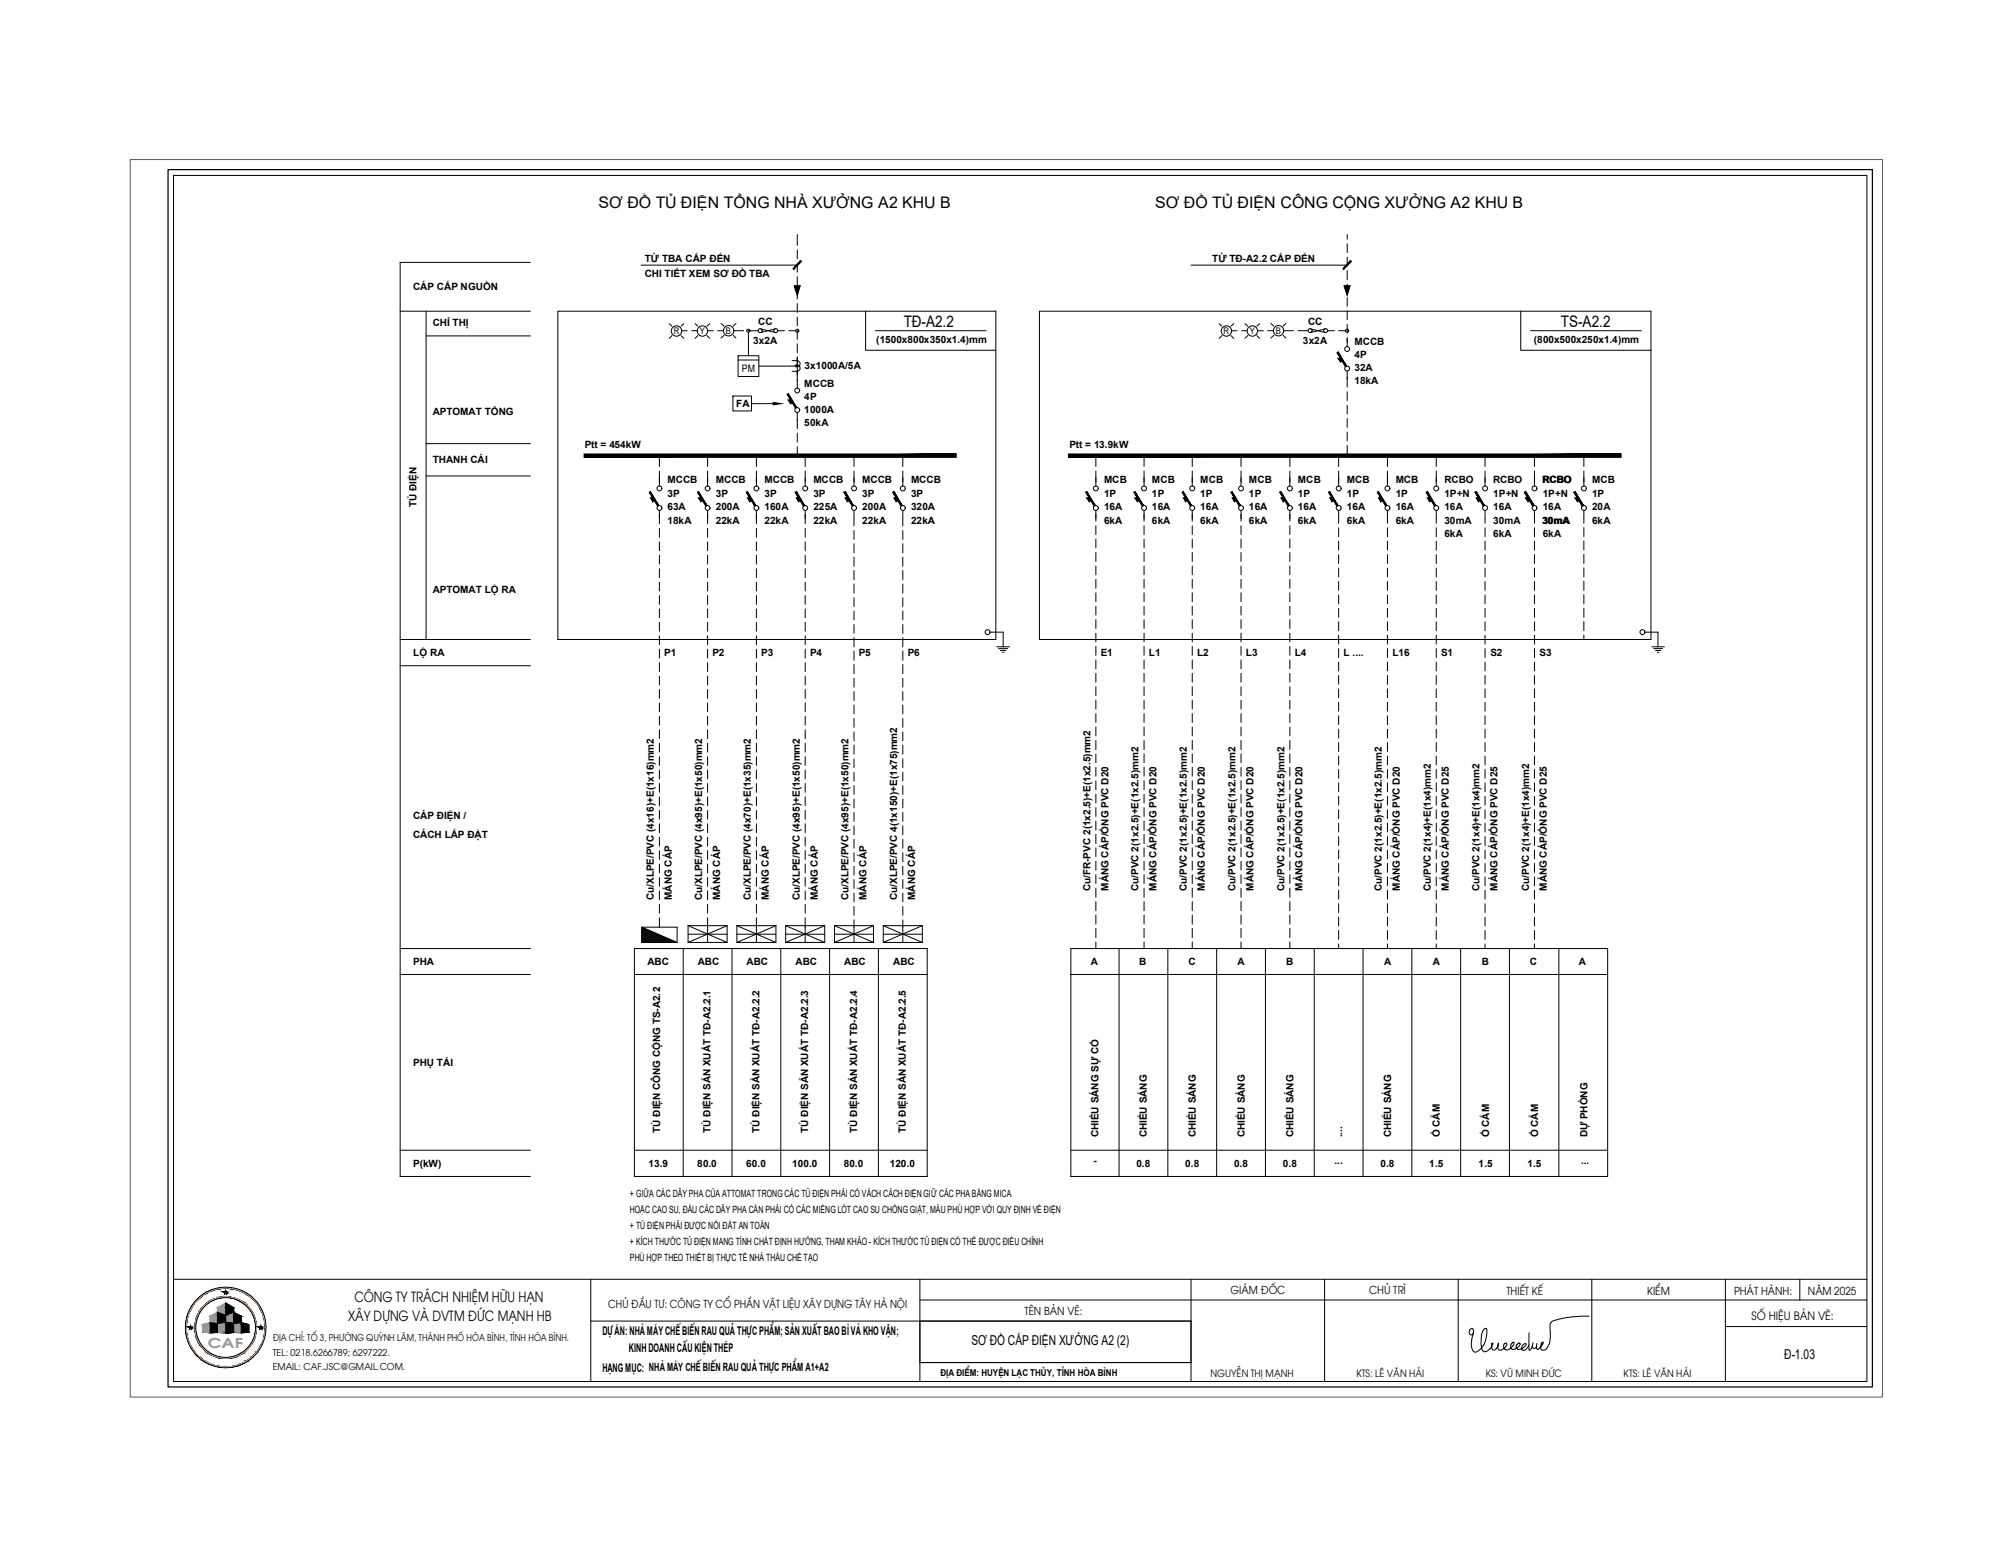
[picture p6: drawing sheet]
<svg xmlns="http://www.w3.org/2000/svg" width="279mm" height="216mm" viewBox="0 0 279 216" stroke-linecap="round" stroke-linejoin="round" font-family="sans-serif">
<defs><g id="words">
<g font-size="2.2">
<text x="83.1" y="28.9">SƠ ĐỒ TỦ ĐIỆN TỔNG NHÀ XƯỞNG A2 KHU B</text>
<text x="160.3" y="28.9">SƠ ĐỒ TỦ ĐIỆN CÔNG CỘNG XƯỞNG A2 KHU B</text>
<text x="125.4" y="45.4">TĐ-A2.2</text>
<text x="216.7" y="45.4">TS-A2.2</text>
</g>
<g font-size="2">
<text x="48.3" y="183.3">X¢Y DùNG vµ dvtm ®øc m¹nh hb</text>
<text x="49.2" y="180.7">C¤NG TY tr¸ch nhiÖm h÷u h¹n</text>
</g>
<text font-size="1.9" fill="#999" x="28.8" y="187">CAF</text>
<g font-size="1.9">
<text x="134.8" y="186.7">SƠ ĐỒ CẤP ĐIỆN XƯỞNG A2 (2)</text>
<text x="247.7" y="188.6">Đ-1.03</text>
</g>
<g font-size="1.7">
<text x="83.6" y="185.3">dù ¸n: nhµ m¸y chÕ biÕn rau qu¶ thùc phÈm; s¶n xuÊt bao b× vµ kho vËn;</text>
<text x="83.6" y="190.3">h¹ng môc: nhµ m¸y chÕ biÕn rau qu¶ thùc phÈm A1+a2</text>
<text x="87.3" y="187.6">kinh doanh cÊu kiÖn thÐp</text>
</g>
<text font-size="1.6" x="243.1" y="183.1">sè hiÖu b¶n vÏ:</text>
<g font-size="1.5">
<text x="170.8" y="179.6">gi¸m ®èc</text>
<text x="190" y="179.6">chñ tr×</text>
<text x="209.1" y="179.7">thiÕt kÕ</text>
<text x="228.6" y="179.7">kiÓm</text>
<text x="240.7" y="179.7">ph¸t hµnh:</text>
<text x="250.9" y="179.7">n¨m 2025</text>
<text x="84.4" y="181.5">CHñ §ÇU T¦: C¤NG TY cæ phÇn vËt liÖu x©y dùng t©y hµ néi</text>
<text x="142.2" y="182.5">tªn b¶n vÏ:</text>
</g>
<g font-size="1.4">
<text x="57.4" y="40.3">CÁP CẤP NGUỒN</text>
<text x="89.5" y="36.3">TỪ TBA CẤP ĐẾN</text>
<text x="89.5" y="38.4">CHI TIẾT XEM SƠ ĐỒ TBA</text>
<text x="168.2" y="36.3">TỪ TĐ-A2.2 CẤP ĐẾN</text>
<text x="60.1" y="45.3">CHỈ THỊ</text>
<text x="104.5" y="47.7">3x2A</text>
<text x="105.2" y="45">CC</text>
<text x="121.6" y="47.5">(1500x800x350x1.4)mm</text>
<text x="180.8" y="47.7">3x2A</text>
<text x="181.6" y="45">CC</text>
<text x="188" y="47.9">MCCB</text>
<text x="212.9" y="47.5">(800x500x250x1.4)mm</text>
<text x="103" y="51.6">PM</text>
<text x="111.6" y="53.6">MCCB</text>
<text x="111.7" y="51.3">3x1000A/5A</text>
<text x="188" y="49.7">4P</text>
<text x="188" y="51.5">32A</text>
<text x="188" y="53.3">18kA</text>
<text x="60.1" y="57.5">APTOMAT TỔNG</text>
<text x="102.2" y="56.5">FA</text>
<text x="111.6" y="55.5">4P</text>
<text x="111.6" y="57.3">1000A</text>
<text x="111.6" y="59.1">50kA</text>
<text x="60.1" y="64.3">THANH CÁI</text>
<text x="81.2" y="62.2">Ptt = 454kW</text>
<text x="148.4" y="62.2">Ptt = 13.9kW</text>
<text x="57.8" y="70.4" transform="rotate(-90 57.8 70.4)">TỦ ĐIỆN</text>
<text x="92.6" y="70.8">63A</text>
<text x="92.6" y="69">3P</text>
<text x="92.6" y="67">MCCB</text>
<text x="99.4" y="70.8">200A</text>
<text x="99.4" y="69">3P</text>
<text x="99.4" y="67">MCCB</text>
<text x="106.1" y="70.8">160A</text>
<text x="106.1" y="69">3P</text>
<text x="106.1" y="67">MCCB</text>
<text x="112.9" y="69">3P</text>
<text x="112.9" y="67">MCCB</text>
<text x="112.9" y="70.8">225A</text>
<text x="119.7" y="70.8">200A</text>
<text x="119.7" y="69">3P</text>
<text x="119.7" y="67">MCCB</text>
<text x="126.5" y="69">3P</text>
<text x="126.5" y="67">MCCB</text>
<text x="126.5" y="70.8">320A</text>
<text x="153.2" y="70.8">16A</text>
<text x="153.2" y="69">1P</text>
<text x="153.2" y="67">MCB</text>
<text x="159.9" y="70.8">16A</text>
<text x="159.9" y="69">1P</text>
<text x="159.9" y="67">MCB</text>
<text x="166.6" y="70.8">16A</text>
<text x="166.6" y="69">1P</text>
<text x="166.6" y="67">MCB</text>
<text x="173.4" y="70.8">16A</text>
<text x="173.4" y="69">1P</text>
<text x="173.4" y="67">MCB</text>
<text x="180.1" y="70.8">16A</text>
<text x="180.1" y="69">1P</text>
<text x="180.1" y="67">MCB</text>
<text x="186.9" y="70.8">16A</text>
<text x="186.9" y="69">1P</text>
<text x="186.9" y="67">MCB</text>
<text x="193.7" y="70.8">16A</text>
<text x="193.7" y="69">1P</text>
<text x="193.7" y="67">MCB</text>
<text x="200.5" y="70.8">16A</text>
<text x="200.5" y="69">1P+N</text>
<text x="200.5" y="67">RCBO</text>
<text x="207.3" y="70.8">16A</text>
<text x="207.3" y="69">1P+N</text>
<text x="207.3" y="67">RCBO</text>
<text x="214" y="67">RCBO</text>
<text x="214.1" y="70.8">16A</text>
<text x="214.1" y="69">1P+N</text>
<text x="221" y="70.8">20A</text>
<text x="221" y="69">1P</text>
<text x="221" y="67">MCB</text>
<text x="92.6" y="72.6">18kA</text>
<text x="99.4" y="72.6">22kA</text>
<text x="106.1" y="72.6">22kA</text>
<text x="112.9" y="72.6">22kA</text>
<text x="119.7" y="72.6">22kA</text>
<text x="126.5" y="72.6">22kA</text>
<text x="153.2" y="72.6">6kA</text>
<text x="159.9" y="72.6">6kA</text>
<text x="166.6" y="72.6">6kA</text>
<text x="173.4" y="72.6">6kA</text>
<text x="180.1" y="72.6">6kA</text>
<text x="186.9" y="72.6">6kA</text>
<text x="193.7" y="72.6">6kA</text>
<text x="200.5" y="72.6">30mA</text>
<text x="200.5" y="74.5">6kA</text>
<text x="207.3" y="72.6">30mA</text>
<text x="207.3" y="74.5">6kA</text>
<text x="214" y="72.6">30mA</text>
<text x="214.1" y="74.5">6kA</text>
<text x="221" y="72.6">6kA</text>
<text x="60.1" y="82.3">APTOMAT LỘ RA</text>
<text x="57.4" y="91.1">LỘ RA</text>
<text x="92.2" y="91">P1</text>
<text x="98.9" y="91">P2</text>
<text x="105.7" y="91">P3</text>
<text x="112.4" y="91">P4</text>
<text x="119.2" y="91">P5</text>
<text x="126" y="91">P6</text>
<text x="152.8" y="91">E1</text>
<text x="159.5" y="91">L1</text>
<text x="166.2" y="91">L2</text>
<text x="172.9" y="91">L3</text>
<text x="179.7" y="91">L4</text>
<text x="186.5" y="91">L ....</text>
<text x="193.3" y="91">L16</text>
<text x="200" y="91">S1</text>
<text x="206.9" y="91">S2</text>
<text x="213.7" y="91">S3</text>
<text x="57.4" y="113.6">CÁP ĐIỆN /</text>
<text x="57.4" y="116.3">CÁCH LẮP ĐẶT</text>
<text x="90.8" y="124.9" transform="rotate(-90 90.8 124.9)">Cu/XLPE/PVC (4x16)+E(1x16)mm2</text>
<text x="93.3" y="124.9" transform="rotate(-90 93.3 124.9)">MÁNG CÁP</text>
<text x="97.5" y="124.9" transform="rotate(-90 97.5 124.9)">Cu/XLPE/PVC (4x95)+E(1x50)mm2</text>
<text x="99.9" y="124.9" transform="rotate(-90 99.9 124.9)">MÁNG CÁP</text>
<text x="104.2" y="124.9" transform="rotate(-90 104.2 124.9)">Cu/XLPE/PVC (4x70)+E(1x35)mm2</text>
<text x="106.7" y="124.9" transform="rotate(-90 106.7 124.9)">MÁNG CÁP</text>
<text x="111" y="124.9" transform="rotate(-90 111 124.9)">Cu/XLPE/PVC (4x95)+E(1x50)mm2</text>
<text x="113.5" y="124.9" transform="rotate(-90 113.5 124.9)">MÁNG CÁP</text>
<text x="117.8" y="124.9" transform="rotate(-90 117.8 124.9)">Cu/XLPE/PVC (4x95)+E(1x50)mm2</text>
<text x="120.3" y="124.9" transform="rotate(-90 120.3 124.9)">MÁNG CÁP</text>
<text x="124.5" y="124.9" transform="rotate(-90 124.5 124.9)">Cu/XLPE/PVC 4(1x150)+E(1x75)mm2</text>
<text x="127" y="124.9" transform="rotate(-90 127 124.9)">MÁNG CÁP</text>
<text x="151.3" y="123.6" transform="rotate(-90 151.3 123.6)">Cu/FR-PVC 2(1x2.5)+E(1x2.5)mm2</text>
<text x="153.8" y="123.6" transform="rotate(-90 153.8 123.6)">MÁNG CÁP/ỐNG PVC D20</text>
<text x="158" y="123.6" transform="rotate(-90 158 123.6)">Cu/PVC 2(1x2.5)+E(1x2.5)mm2</text>
<text x="160.5" y="123.6" transform="rotate(-90 160.5 123.6)">MÁNG CÁP/ỐNG PVC D20</text>
<text x="164.7" y="123.6" transform="rotate(-90 164.7 123.6)">Cu/PVC 2(1x2.5)+E(1x2.5)mm2</text>
<text x="167.2" y="123.6" transform="rotate(-90 167.2 123.6)">MÁNG CÁP/ỐNG PVC D20</text>
<text x="171.5" y="123.6" transform="rotate(-90 171.5 123.6)">Cu/PVC 2(1x2.5)+E(1x2.5)mm2</text>
<text x="174" y="123.6" transform="rotate(-90 174 123.6)">MÁNG CÁP/ỐNG PVC D20</text>
<text x="178.3" y="123.6" transform="rotate(-90 178.3 123.6)">Cu/PVC 2(1x2.5)+E(1x2.5)mm2</text>
<text x="180.8" y="123.6" transform="rotate(-90 180.8 123.6)">MÁNG CÁP/ỐNG PVC D20</text>
<text x="191.8" y="123.6" transform="rotate(-90 191.8 123.6)">Cu/PVC 2(1x2.5)+E(1x2.5)mm2</text>
<text x="194.3" y="123.6" transform="rotate(-90 194.3 123.6)">MÁNG CÁP/ỐNG PVC D20</text>
<text x="198.6" y="123.6" transform="rotate(-90 198.6 123.6)">Cu/PVC 2(1x4)+E(1x4)mm2</text>
<text x="201.1" y="123.6" transform="rotate(-90 201.1 123.6)">MÁNG CÁP/ỐNG PVC D25</text>
<text x="205.4" y="123.6" transform="rotate(-90 205.4 123.6)">Cu/PVC 2(1x4)+E(1x4)mm2</text>
<text x="207.9" y="123.6" transform="rotate(-90 207.9 123.6)">MÁNG CÁP/ỐNG PVC D25</text>
<text x="212.3" y="123.6" transform="rotate(-90 212.3 123.6)">Cu/PVC 2(1x4)+E(1x4)mm2</text>
<text x="214.7" y="123.6" transform="rotate(-90 214.7 123.6)">MÁNG CÁP/ỐNG PVC D25</text>
<text x="57.4" y="133.9">PHA</text>
<text x="89.9" y="133.9">ABC</text>
<text x="96.9" y="133.9">ABC</text>
<text x="103.6" y="133.9">ABC</text>
<text x="110.4" y="133.9">ABC</text>
<text x="117.2" y="133.9">ABC</text>
<text x="124" y="133.9">ABC</text>
<text x="151.4" y="133.9">A</text>
<text x="158.1" y="133.9">B</text>
<text x="165" y="133.9">C</text>
<text x="171.7" y="133.9">A</text>
<text x="178.5" y="133.9">B</text>
<text x="192.1" y="133.9">A</text>
<text x="198.9" y="133.9">A</text>
<text x="205.7" y="133.9">B</text>
<text x="212.3" y="133.9">C</text>
<text x="219.1" y="133.9">A</text>
<text x="57.4" y="147.9">PHỤ TẢI</text>
<text x="57.4" y="161.9">P(kW)</text>
<text x="90" y="161.9">13.9</text>
<text x="91.7" y="157.2" transform="rotate(-90 91.7 157.2)">TỦ ĐIỆN CÔNG CỘNG TS-A2.2</text>
<text x="96.8" y="161.9">80.0</text>
<text x="98.6" y="157.2" transform="rotate(-90 98.6 157.2)">TỦ ĐIỆN SẢN XUẤT TĐ-A2.2.1</text>
<text x="103.6" y="161.9">60.0</text>
<text x="105.4" y="157.2" transform="rotate(-90 105.4 157.2)">TỦ ĐIỆN SẢN XUẤT TĐ-A2.2.2</text>
<text x="109.9" y="161.9">100.0</text>
<text x="112.2" y="157.2" transform="rotate(-90 112.2 157.2)">TỦ ĐIỆN SẢN XUẤT TĐ-A2.2.3</text>
<text x="117.1" y="161.9">80.0</text>
<text x="119" y="157.2" transform="rotate(-90 119 157.2)">TỦ ĐIỆN SẢN XUẤT TĐ-A2.2.4</text>
<text x="123.5" y="161.9">120.0</text>
<text x="125.7" y="157.2" transform="rotate(-90 125.7 157.2)">TỦ ĐIỆN SẢN XUẤT TĐ-A2.2.5</text>
<text x="151.8" y="161.5">-</text>
<text x="152.5" y="157.8" transform="rotate(-90 152.5 157.8)">CHIẾU SÁNG SỰ CỐ</text>
<text x="157.7" y="161.9">0.8</text>
<text x="159.2" y="157.8" transform="rotate(-90 159.2 157.8)">CHIẾU SÁNG</text>
<text x="164.5" y="161.9">0.8</text>
<text x="166" y="157.8" transform="rotate(-90 166 157.8)">CHIẾU SÁNG</text>
<text x="171.3" y="161.9">0.8</text>
<text x="172.8" y="157.8" transform="rotate(-90 172.8 157.8)">CHIẾU SÁNG</text>
<text x="178.1" y="161.9">0.8</text>
<text x="179.5" y="157.8" transform="rotate(-90 179.5 157.8)">CHIẾU SÁNG</text>
<text x="185.2" y="161.5">...</text>
<text x="186.3" y="157.8" transform="rotate(-90 186.3 157.8)">....</text>
<text x="191.6" y="161.9">0.8</text>
<text x="193.1" y="157.8" transform="rotate(-90 193.1 157.8)">CHIẾU SÁNG</text>
<text x="198.4" y="161.9">1.5</text>
<text x="199.9" y="157.8" transform="rotate(-90 199.9 157.8)">Ổ CẮM</text>
<text x="205.2" y="161.9">1.5</text>
<text x="206.7" y="157.8" transform="rotate(-90 206.7 157.8)">Ổ CẮM</text>
<text x="212" y="161.9">1.5</text>
<text x="213.5" y="157.8" transform="rotate(-90 213.5 157.8)">Ổ CẮM</text>
<text x="219.5" y="161.5">...</text>
<text x="220.3" y="157.8" transform="rotate(-90 220.3 157.8)">DỰ PHÒNG</text>
<text x="87.4" y="166.1">+ GIỮA CÁC DÂY PHA CỦA ATTOMAT TRONG CÁC TỦ ĐIỆN PHẢI CÓ VÁCH CÁCH ĐIỆN GIỮ CÁC PHA BẰNG MICA</text>
<text x="87.4" y="168.3">HOẶC CAO SU, ĐẦU CÁC DÂY PHA CẦN PHẢI CÓ CÁC MIẾNG LÓT CAO SU CHỐNG GIẬT, MÀU PHÙ HỢP VỚI QUY ĐỊNH VỀ ĐIỆN</text>
<text x="87.4" y="170.5">+ TỦ ĐIỆN PHẢI ĐƯỢC NỐI ĐẤT AN TOÀN</text>
<text x="87.4" y="172.7">+ KÍCH THƯỚC TỦ ĐIỆN MANG TÍNH CHẤT ĐỊNH HƯỚNG, THAM KHẢO - KÍCH THƯỚC TỦ ĐIỆN CÓ THỂ ĐƯỢC ĐIỀU CHỈNH</text>
<text x="87.4" y="175">PHÙ HỢP THEO THIẾT BỊ THỰC TẾ NHÀ THẦU CHẾ TẠO</text>
<text x="168" y="191.1">nguyÔn thÞ m¹nh</text>
<text x="188.3" y="191.1">kts: lª v¨n h¶i</text>
<text x="206.3" y="191.1">ks: vò minh ®øc</text>
<text x="225.3" y="191.1">kts: lª v¨n h¶i</text>
</g>
<g font-size="1.3">
<text x="93.5" y="46.4">R</text>
<text x="97.2" y="46.4">Y</text>
<text x="100.8" y="46.4">B</text>
<text x="169.8" y="46.4">R</text>
<text x="173.5" y="46.4">Y</text>
<text x="177.1" y="46.4">B</text>
<text x="37.8" y="186.1">®Þa chØ: tæ 3, PH¦êNG quúnh l©m, THµNH PHè HßA B×NH, TØNH HßA B×NH.</text>
<text x="37.8" y="188.1">tel: 0218.6266789; 6297222.</text>
<text x="37.8" y="190">email: caf.jsc@gmail.com.</text>
<text x="130.5" y="190.9">§ÞA §IÓM: huyÖn l¹c thñy, tØnh hßa b×nh</text>
</g>
</g></defs>
<g fill="#000">
<path d="M107.3 55.8l1.1 .2-1.1 .2zM110.2 39.7h.8l-.3 1.2zM186.6 39.7h.8l-.4 1.2zM31 178.7h.7zM31.2 179.5h.1l-.1 .1zM31.3 179.1l.1 .2h-.2zM31.3 179.5h.2v.1zM30.7 189.7h1.1zM33.4 187.9h.1zM35.1 182.2h.1zM35.5 183.8h.1zM36.5 182.4h.1z"/>
<path d="M36.6 182.8h.1z"/>
<path d="M111.1 36.2l-1 1.1 .1 .1zM111.1 36.2l.2 .1-1.1 1.1z"/>
<path d="M187.5 36.2l-1.1 1.1 .1 .1zM187.5 36.2l.1 .1-1.1 1.1z"/>
<path d="M109.4 55.5l.3 .5 .2-.1zM109.4 55.5l.3-.1 .2 .5z"/>
<path d="M109.3 54.7l1.1 1.9h.2zM109.3 54.7l.1-.1 1.2 2z"/>
<path d="M185.8 49.8l.3 .4 .2-.1zM185.8 49.8l.2-.1 .3 .4z"/>
<path d="M185.6 48.9l1.1 2 .2-.1zM185.6 48.9l.2-.1 1.1 2z"/>
<path d="M81.1 63v.5l51.6-.5zM81.1 63.5l51.6-.5v.5z"/>
<path d="M90.3 69.1l.3 .5 .2-.1zM90.3 69.1l.3-.1 .2 .5z"/>
<path d="M90.1 68.3l1.2 1.9 .1-.1zM90.1 68.3l.2-.1 1.1 1.9z"/>
<path d="M97 69.1l.3 .5 .2-.1zM97 69.1l.2-.1 .3 .5z"/>
<path d="M96.8 68.3l1.2 1.9 .1-.1zM96.8 68.3l.2-.1 1.1 1.9z"/>
<path d="M103.8 69.1l.3 .5 .2-.1zM103.8 69.1l.2-.1 .3 .5z"/>
<path d="M103.6 68.3l1.1 1.9 .2-.1zM103.6 68.3l.2-.1 1.1 1.9z"/>
<path d="M110.6 69.1l.2 .5 .3-.1zM110.6 69.1l.2-.1 .3 .5z"/>
<path d="M110.4 68.3l1.1 1.9 .2-.1zM110.4 68.3l.2-.1 1.1 1.9z"/>
<path d="M117.3 69.1l.3 .5 .3-.1zM117.3 69.1l.3-.1 .3 .5z"/>
<path d="M117.1 68.3l1.2 1.9 .1-.1zM117.1 68.3l.2-.1 1.1 1.9z"/>
<path d="M124.1 69.1l.3 .5 .2-.1zM124.1 69.1l.2-.1 .3 .5z"/>
<path d="M123.9 68.3l1.2 1.9 .1-.1zM123.9 68.3l.2-.1 1.1 1.9z"/>
<path d="M148.3 63v.5l76.7-.5zM148.3 63.5l76.7-.5v.5z"/>
<path d="M150.9 69.1l.3 .5 .2-.1zM150.9 69.1l.2-.1 .3 .5z"/>
<path d="M150.7 68.3l1.1 1.9 .2-.1zM150.7 68.3l.2-.1 1.1 1.9z"/>
<path d="M157.6 69.1l.3 .5 .2-.1zM157.6 69.1l.2-.1 .3 .5z"/>
<path d="M157.4 68.3l1.1 1.9 .2-.1zM157.4 68.3l.2-.1 1.1 1.9z"/>
<path d="M164.3 69.1l.2 .5 .3-.1zM164.3 69.1l.2-.1 .3 .5z"/>
<path d="M164.1 68.3l1.1 1.9 .2-.1zM164.1 68.3l.2-.1 1.1 1.9z"/>
<path d="M171.1 69.1l.2 .5 .3-.1zM171.1 69.1l.2-.1 .3 .5z"/>
<path d="M170.9 68.3l1.1 1.9 .2-.1zM170.9 68.3l.1-.1 1.2 1.9z"/>
<path d="M177.8 69.1l.3 .5 .3-.1zM177.8 69.1l.3-.1 .3 .5z"/>
<path d="M177.6 68.3l1.2 1.9 .1-.1zM177.6 68.3l.2-.1 1.1 1.9z"/>
<path d="M184.6 69.1l.3 .5 .2-.1zM184.6 69.1l.2-.1 .3 .5z"/>
<path d="M184.4 68.3l1.1 1.9 .2-.1zM184.4 68.3l.2-.1 1.1 1.9z"/>
<path d="M191.4 69.1l.2 .5 .3-.1zM191.4 69.1l.2-.1 .3 .5z"/>
<path d="M191.2 68.3l1.1 1.9 .2-.1zM191.2 68.3l.1-.1 1.2 1.9z"/>
<path d="M198.2 69.1l.2 .5 .3-.1zM198.2 69.1l.2-.1 .3 .5z"/>
<path d="M198 68.3l1.1 1.9 .2-.1zM198 68.3l.2-.1 1.1 1.9z"/>
<path d="M204.9 69.1l.3 .5 .2-.1zM204.9 69.1l.2-.1 .3 .5z"/>
<path d="M204.7 68.3l1.2 1.9 .1-.1zM204.7 68.3l.2-.1 1.1 1.9z"/>
<path d="M211.8 69.1l.3 .5 .2-.1zM211.8 69.1l.2-.1 .3 .5z"/>
<path d="M211.6 68.3l1.1 1.9 .2-.1zM211.6 68.3l.2-.1 1.1 1.9z"/>
<path d="M218.7 69.1l.2 .5 .3-.1zM218.7 69.1l.2-.1 .3 .5z"/>
<path d="M218.4 68.3l1.2 1.9 .2-.1zM218.4 68.3l.3-.1 1.1 1.9z"/>
<path d="M27.8 180l-.1 .1 .2-.1zM27.6 180.1l.2-.1-.1 .1z"/>
<path d="M28 179.8l-.1 .2 .2-.2zM27.8 180l.2-.2z"/>
<path d="M28.2 179.7l-.1 .1 .2-.1zM28 179.8l.2-.1z"/>
<path d="M28.3 179.6v.1l.1-.1zM28.2 179.7l.1-.1z"/>
<path d="M28.6 179.5l-.2 .1 .3-.1zM28.3 179.6l.3-.1z"/>
<path d="M28.7 179.3v.2l.2-.2zM28.6 179.5l.1-.2v.2z"/>
<path d="M29 179.2l-.1 .1 .2-.1zM28.7 179.3l.3-.1z"/>
<path d="M29.1 179.2h.2zM29 179.2h.1z"/>
<path d="M29.4 179l-.1 .2 .3-.2zM29.1 179.2l.3-.2-.1 .2z"/>
<path d="M29.5 179h.2zM29.4 179h.2z"/>
<path d="M29.7 179l.4-.1zM29.5 179l.3-.1z"/>
<path d="M29.9 178.9h.3zM29.9 178.9h.2z"/>
<path d="M30.2 178.8h.4zM29.9 178.9l.3-.1z"/>
<path d="M30.3 178.8h.5zM30.3 178.8h.3z"/>
<path d="M30.4 178.8h.7zM30.3 178.8h.5z"/>
<path d="M31.2 179.4l.3 .1zM31.2 179.4l.3 .1h-.3z"/>
<path d="M31.1 179.9l.8 .1zM30.7 180h1.2z"/>
<path d="M31.1 179.3l.3 .1 .2-.1zM31.1 179.3l.3 .1z"/>
<path d="M31 178.7h.8zM30.7 178.7h1.1z"/>
<path d="M30.7 178.7h1.4zM30.5 178.7h1.6z"/>
<path d="M30.7 180h1.3zM30.6 180h1.4z"/>
<path d="M30.5 178.7l1.7 .1zM30.4 178.8h1.8z"/>
<path d="M31.5 178.8h.9zM31.5 178.8h.9z"/>
<path d="M32 178.8h.6zM32 178.8h.6z"/>
<path d="M32.2 178.8l.5 .1zM32.2 178.8l.5 .1z"/>
<path d="M32.5 178.9h.5zM32.5 178.9h.5z"/>
<path d="M32.8 178.9l.3 .1zM32.8 178.9l.3 .1z"/>
<path d="M32.9 179l.5 .1zM32.9 179l.5 .1z"/>
<path d="M33.3 179.1l.2 .1zM33.3 179.1l.2 .1z"/>
<path d="M33.4 179.2l.5 .1zM33.4 179.2l.5 .1z"/>
<path d="M33.7 179.3h.2zM33.7 179.3h.2z"/>
<path d="M33.8 179.3l.5 .2zM33.8 179.3l.5 .2z"/>
<path d="M34.2 179.5l.1 .1zM34.2 179.5l.1 .1z"/>
<path d="M34.2 179.6l.5 .2zM34.2 179.6l.5 .2z"/>
<path d="M34.5 179.8h.2zM34.5 179.8h.2z"/>
<path d="M34.6 179.8l.4 .3zM34.6 179.8l.4 .3z"/>
<path d="M25.8 183.8l.1 .2zM25.8 183.8l.1 .2h-.1z"/>
<path d="M25.8 184l.1 .2v-.2zM25.8 184l.1 .2h-.1z"/>
<path d="M25.8 184.2l.1 .2v-.2zM25.8 184.2l.1 .2h-.1z"/>
<path d="M25.8 184.4l.1 .3v-.3zM25.8 184.4l.1 .3z"/>
<path d="M25.8 184.7l.1 .2zM25.8 184.7l.1 .2h-.1z"/>
<path d="M25.8 183.5l.1 .3v-.3zM25.8 183.5l.1 .3z"/>
<path d="M25.8 184.9l.2 .2-.1-.2zM25.8 184.9l.2 .2h-.1z"/>
<path d="M25.9 183.3v.2l.1-.2zM25.9 183.3v.2h-.1z"/>
<path d="M25.9 185.1l.1 .3v-.3zM25.9 185.1l.1 .3h-.1z"/>
<path d="M25.9 183l.1 .3v-.3zM25.9 183l.1 .3h-.1z"/>
<path d="M25.9 185.4l.1 .2v-.2zM25.9 185.4l.1 .2z"/>
<path d="M26 182.8v.2v-.2zM26 182.8v.2h-.1z"/>
<path d="M26 185.6l.1 .2-.1-.2zM26 185.6l.1 .2z"/>
<path d="M26 182.6v.2zM26 182.6v.2z"/>
<path d="M26 185.8l.2 .3zM26 185.8l.2 .3z"/>
<path d="M26.1 182.4v.2zM26.1 182.4l-.1 .2z"/>
<path d="M26.1 186.1l.1 .1zM26.1 186.1l.1 .1z"/>
<path d="M26.2 182.2v.2v-.2zM26.2 182.2l-.1 .2z"/>
<path d="M26.2 186.2l.1 .3-.1-.3zM26.2 186.2l.1 .3z"/>
<path d="M26.3 181.9l-.1 .3zM26.3 181.9l-.1 .3z"/>
<path d="M26.3 186.5l.2 .2zM26.3 186.5l.2 .2z"/>
<path d="M26.4 181.7l-.1 .2 .2-.2zM26.4 181.7l-.1 .2z"/>
<path d="M26.4 186.7l.1 .2zM26.4 186.7l.1 .2z"/>
<path d="M26.5 181.6v.1zM26.5 181.6l-.1 .1z"/>
<path d="M26.5 186.9l.2 .2zM26.5 186.9l.2 .2z"/>
<path d="M26.6 181.4l-.1 .2 .2-.2zM26.6 181.4l-.1 .2z"/>
<path d="M26.6 187.1l.2 .2zM26.6 187.1l.2 .2z"/>
<path d="M26.7 181.1v.3l.1-.3zM26.7 181.1v.3h-.1z"/>
<path d="M26.7 187.3l.2 .2zM26.7 187.3l.2 .2z"/>
<path d="M26.8 181v.1l.1-.1zM26.8 181l-.1 .1z"/>
<path d="M26.8 187.5l.3 .1zM26.8 187.5l.3 .1z"/>
<path d="M27 180.8l-.1 .2zM27 180.8l-.2 .2z"/>
<path d="M27 187.6l.2 .2zM27 187.6l.2 .2z"/>
<path d="M27.1 184v.2zM27.1 184v.2z"/>
<path d="M27.1 184.2v.2zM27.1 184.2v.2z"/>
<path d="M27.1 184.4v.2zM27.1 184.4v.2z"/>
<path d="M27.1 183.6v.2zM27.1 183.6v.2z"/>
<path d="M27.1 183.8v.2v-.2zM27.1 183.8v.2z"/>
<path d="M27.1 184.6v.2v-.2zM27.1 184.6v.2z"/>
<path d="M27.1 184.8l.1 .2zM27.1 184.8l.1 .2z"/>
<path d="M27.1 183.4v.2zM27.1 183.4v.2z"/>
<path d="M27.1 185l.1 .2zM27.1 185l.1 .2z"/>
<path d="M27.1 180.6v.2l.1-.2zM27.1 180.6l-.1 .2z"/>
<path d="M27.1 187.8l.3 .2zM27.1 187.8l.3 .2z"/>
<path d="M27.2 183.2v.2zM27.2 183.2l-.1 .2z"/>
<path d="M27.2 185.2l.1 .2zM27.2 185.2l.1 .2h-.1z"/>
<path d="M27.2 183v.2l.1-.2zM27.2 183v.2z"/>
<path d="M27.2 185.4l.1 .2zM27.2 185.4l.1 .2z"/>
<path d="M27.3 182.8v.2v-.2zM27.3 182.8v.2h-.1z"/>
<path d="M27.3 185.6l.1 .2zM27.3 185.6l.1 .2z"/>
<path d="M27.3 180.4l-.1 .2 .2-.2zM27.3 180.4l-.2 .2z"/>
<path d="M27.3 188l.3 .2zM27.3 188l.3 .2h-.2z"/>
<path d="M27.3 182.6v.2l.1-.2zM27.3 182.6v.2z"/>
<path d="M27.3 185.8l.2 .2zM27.3 185.8l.2 .2z"/>
<path d="M27.4 182.5v.1l.1-.1zM27.4 182.5v.1h-.1z"/>
<path d="M27.4 186l.2 .2zM27.4 186l.2 .2z"/>
<path d="M27.4 180.3v.1l.2-.1zM27.4 180.3l-.1 .1z"/>
<path d="M27.4 188.2l.3 .1zM27.4 188.2l.3 .1z"/>
<path d="M27.5 182.2v.3l.1-.3zM27.5 182.2v.3h-.1z"/>
<path d="M27.5 186.2l.2 .2zM27.5 186.2l.2 .2z"/>
<path d="M27.6 182.1v.1l.1-.1zM27.6 182.1v.1h-.1z"/>
<path d="M27.6 186.4l.2 .1zM27.6 186.4l.2 .1z"/>
<path d="M27.6 180.1v.2l.1-.2zM27.4 180.3l.2-.2v.2z"/>
<path d="M27.6 188.3l.3 .2zM27.6 188.3l.3 .2z"/>
<path d="M27.7 181.9v.2l.1-.2zM27.7 181.9l-.1 .2z"/>
<path d="M27.7 186.5l.2 .2zM27.7 186.5l.2 .2z"/>
<path d="M27.8 188.5l.3 .1zM27.8 188.5l.3 .1z"/>
<path d="M27.8 181.7v.2l.1-.2zM27.8 181.7v.2h-.1z"/>
<path d="M27.8 186.7l.3 .2zM27.8 186.7l.3 .2h-.2z"/>
<path d="M28 188.6l.3 .2zM28 188.6l.3 .2z"/>
<path d="M27.9 181.6v.1l.2-.1zM27.9 181.6l-.1 .1z"/>
<path d="M27.9 186.9l.3 .1zM27.9 186.9l.3 .1z"/>
<path d="M28.1 181.4v.2l.1-.2zM27.9 181.6l.2-.2v.2z"/>
<path d="M28.1 187l.2 .2zM28.1 187l.2 .2z"/>
<path d="M28.2 188.8h.2zM28.2 188.8h.2z"/>
<path d="M28.2 181.3v.1l.1-.1zM28.2 181.3l-.1 .1z"/>
<path d="M28.2 187.2l.2 .1zM28.2 187.2l.2 .1z"/>
<path d="M28.3 188.8l.4 .2zM28.3 188.8l.4 .2z"/>
<path d="M28.4 181.1l-.1 .2 .1-.2zM28.2 181.3l.2-.2z"/>
<path d="M28.4 187.3l.2 .2zM28.4 187.3l.2 .2z"/>
<path d="M28.5 181l-.1 .1 .2-.1zM28.5 181l-.1 .1z"/>
<path d="M28.5 187.5l.3 .1zM28.5 187.5l.3 .1z"/>
<path d="M28.6 189l.3 .1zM28.6 189l.3 .1z"/>
<path d="M28.7 180.8l-.1 .2 .2-.2zM28.7 180.8l-.2 .2z"/>
<path d="M28.7 187.6l.3 .1zM28.7 187.6l.3 .1z"/>
<path d="M28.7 189.1l.4 .1zM28.7 189.1l.4 .1z"/>
<path d="M28.8 180.7v.1l.2-.1zM28.7 180.8l.1-.1v.1z"/>
<path d="M28.8 187.7l.3 .1zM28.8 187.7l.3 .1z"/>
<path d="M29 180.6v.1l.1-.1zM28.8 180.7l.2-.1z"/>
<path d="M29 187.8l.3 .1zM29 187.8l.3 .1z"/>
<path d="M29 189.2l.3 .1zM29 189.2l.3 .1z"/>
<path d="M29.1 189.3l.5 .1zM29.1 189.3l.5 .1z"/>
<path d="M29.2 180.5l-.1 .1 .2-.1zM29 180.6l.2-.1z"/>
<path d="M29.2 187.9l.3 .1zM29.2 187.9l.3 .1z"/>
<path d="M29.3 180.4v.1l.2-.1zM29.2 180.5l.1-.1v.1z"/>
<path d="M29.3 188l.4 .1zM29.3 188l.4 .1z"/>
<path d="M29.4 189.4h.3zM29.4 189.4h.3z"/>
<path d="M29.5 189.4l.6 .1zM29.5 189.4l.6 .1z"/>
<path d="M29.5 180.3v.1l.2-.1zM29.3 180.4l.2-.1z"/>
<path d="M29.5 188.1h.3zM29.5 188.1h.3z"/>
<path d="M29.7 180.3h.1zM29.5 180.3h.2z"/>
<path d="M29.7 188.1l.4 .2zM29.7 188.1l.4 .2z"/>
<path d="M29.8 189.5h.4zM29.8 189.5h.4z"/>
<path d="M29.9 180.2l-.1 .1 .3-.1zM29.7 180.3l.2-.1z"/>
<path d="M29.9 188.3h.3zM29.9 188.3h.3z"/>
<path d="M29.9 189.5l.7 .1zM29.9 189.5l.7 .1z"/>
<path d="M30 180.2h.2zM29.9 180.2h.2z"/>
<path d="M30 188.3l.6 .1zM30 188.3l.6 .1z"/>
<path d="M30.2 189.6l.6 .1zM30.2 189.6l.6 .1z"/>
<path d="M30.3 180.1l-.1 .1 .4-.1zM30 180.2l.3-.1-.1 .1z"/>
<path d="M30.3 188.4h.4zM30.3 188.4h.4z"/>
<path d="M30.3 180h.4zM30.3 180l.3 .1z"/>
<path d="M30.3 188.4h.7zM30.3 188.4h.7z"/>
<path d="M30.7 189.7h1zM31 189.7h.7z"/>
<path d="M30.3 189.7h.8zM30.3 189.7h.8z"/>
<path d="M30.5 180h.5zM30.3 180h.4z"/>
<path d="M30.5 188.4h.9zM30.5 188.4h.9z"/>
<path d="M30.6 180h.8zM30.5 180h.5z"/>
<path d="M30.7 188.4h1.2zM30.7 188.4l.8 .1z"/>
<path d="M31.4 180h.7zM31.4 180h.7z"/>
<path d="M30.6 188.4h1.4zM30.6 188.4h1.3z"/>
<path d="M31.5 180h.7zM31.5 180h.7z"/>
<path d="M30.5 189.7h1.6zM30.5 189.7h1.3z"/>
<path d="M30.4 189.7h1.8zM30.4 189.7h1.7z"/>
<path d="M31.8 180h.5zM31.8 180h.5z"/>
<path d="M31.8 188.4h.4zM31.4 188.4h.6z"/>
<path d="M32 180l.5 .1zM32 180l.5 .1z"/>
<path d="M32 188.4h.3zM31.8 188.4h.4z"/>
<path d="M32 189.6h.4zM31.5 189.7h.7z"/>
<path d="M32.2 180.1l.5 .1zM32.2 180.1l.5 .1z"/>
<path d="M32.2 188.3h.3zM32 188.4h.3z"/>
<path d="M32.2 189.6h.4zM32 189.6h.4z"/>
<path d="M32.5 189.5l.1 .1 .1-.1zM32.2 189.6l.3-.1 .1 .1z"/>
<path d="M32.5 180.2h.3zM32.5 180.2h.3z"/>
<path d="M32.5 188.3h.2zM32.2 188.3h.3z"/>
<path d="M32.6 180.2l.5 .1zM32.6 180.2l.5 .1z"/>
<path d="M32.6 188.2h.2zM32.5 188.3h.2z"/>
<path d="M32.7 189.5h.3zM32.5 189.5h.3z"/>
<path d="M32.9 180.3h.2zM32.9 180.3h.2z"/>
<path d="M32.8 188.2l.3-.1zM32.6 188.2l.3-.1z"/>
<path d="M32.9 189.4h.2zM32.8 189.5h.2z"/>
<path d="M33 180.3l.4 .2zM33 180.3l.4 .2z"/>
<path d="M33 188.1h.1zM32.9 188.1h.2z"/>
<path d="M33.1 189.4l.3-.1zM32.9 189.4l.4-.1-.2 .1z"/>
<path d="M33.3 180.5l.2 .1zM33.3 180.5l.2 .1z"/>
<path d="M33.1 188.1l.3-.2zM33 188.1l.3-.2z"/>
<path d="M33.4 180.6l.4 .1zM33.4 180.6l.4 .1z"/>
<path d="M33.4 189.3h.1zM33.3 189.3h.1z"/>
<path d="M33.7 180.7l.1 .1zM33.7 180.7l.1 .1z"/>
<path d="M33.7 180.8l.4 .2zM33.7 180.8l.4 .2z"/>
<path d="M33.7 187.7h.1zM33.7 187.7h.1z"/>
<path d="M33.7 187.7l-.2 .2 .3-.2zM33.4 187.9l.3-.2z"/>
<path d="M33.5 189.3l.4-.2zM33.4 189.3l.3-.2z"/>
<path d="M33.8 189.1h.1zM33.7 189.1h.2z"/>
<path d="M34 181h.1zM34 181h.1z"/>
<path d="M34 181l.4 .3zM34 181l.4 .3z"/>
<path d="M34 187.5h.1zM34 187.5h.1z"/>
<path d="M34 187.5l-.2 .2 .3-.2zM33.7 187.7l.3-.2-.2 .2z"/>
<path d="M34.2 188.8l.1 .1zM34.2 188.8l.1 .1z"/>
<path d="M33.9 189.1l.4-.2zM33.8 189.1l.4-.2z"/>
<path d="M34.3 181.3h.1zM34.3 181.3h.1z"/>
<path d="M34.3 181.3l.4 .3zM34.3 181.3l.4 .3z"/>
<path d="M34.3 187.2h.1zM34.3 187.2h.1z"/>
<path d="M34.3 187.2l-.2 .3 .3-.3zM34 187.5l.3-.3z"/>
<path d="M34.6 188.6h.1zM34.5 188.6h.2z"/>
<path d="M34.3 188.8l.4-.2h-.2zM34.2 188.8l.3-.2-.2 .2z"/>
<path d="M34.6 181.6h.1zM34.6 181.6h.1z"/>
<path d="M34.6 181.6l.3 .3zM34.6 181.6l.3 .3z"/>
<path d="M34.6 186.9h.1zM34.6 186.9h.1z"/>
<path d="M34.6 186.9l-.2 .3 .3-.3zM34.6 186.9l-.3 .3z"/>
<path d="M34.8 181.9h.1zM34.8 181.9h.1z"/>
<path d="M34.8 181.9l.3 .3zM34.8 181.9l.3 .3z"/>
<path d="M34.8 186.5h.1zM34.8 186.5h.1z"/>
<path d="M34.8 186.5l-.1 .4 .2-.4zM34.8 186.5l-.2 .4z"/>
<path d="M34.9 180.1h.1zM34.9 180.1h.1z"/>
<path d="M34.9 180.1l.4 .3zM34.9 180.1l.4 .3z"/>
<path d="M34.9 188.3h.1zM34.9 188.3h.1z"/>
<path d="M34.9 188.3l-.2 .3 .3-.3zM34.6 188.6l.3-.3z"/>
<path d="M35.1 182.2l.2 .4-.2-.4zM35.1 182.2l.2 .4h-.1z"/>
<path d="M35.1 186.2l-.2 .3 .2-.3zM35.1 186.2l-.2 .3h-.1z"/>
<path d="M35.2 182.6h.1zM35.2 182.6h.1z"/>
<path d="M35.2 182.6l.2 .4-.1-.4zM35.2 182.6l.2 .4h-.1z"/>
<path d="M35.2 185.8h.1zM35.2 185.8h.1z"/>
<path d="M35.2 185.8l-.1 .4 .2-.4zM35.2 185.8l-.1 .4z"/>
<path d="M35.3 180.4l.3 .4zM35.3 180.4l.3 .4z"/>
<path d="M35.3 188l-.3 .3 .3-.3zM34.9 188.3l.4-.3z"/>
<path d="M35.3 183h.1zM35.3 183h.2z"/>
<path d="M35.3 183l.2 .4-.1-.4zM35.3 183l.2 .4h-.1z"/>
<path d="M35.4 183.4h.1zM35.4 183.4h.2z"/>
<path d="M35.3 185.4v.4l.1-.4zM35.3 185.4v.4h-.1z"/>
<path d="M35.4 183.4l.2 .4-.1-.4zM35.4 183.4l.2 .4z"/>
<path d="M35.4 185v.4l.1-.4zM35.4 185v.4h-.1zM35.3 185.4h.1zM35.3 185.4h.1z"/>
<path d="M35.5 183.8l.1 .4zM35.5 183.8l.1 .4h-.1z"/>
<path d="M35.5 184.6v.4zM35.5 184.6v.4h-.1zM35.4 185h.1zM35.4 185h.1z"/>
<path d="M35.5 184.2l.1 .4v-.4zM35.5 184.2l.1 .4z"/>
<path d="M35.6 180.8l.3 .3zM35.6 180.8l.3 .3z"/>
<path d="M35.6 187.6v.1zM35.6 187.6v.1z"/>
<path d="M35.6 187.7l-.3 .3 .3-.3zM35.6 187.7l-.3 .3z"/>
<path d="M35.9 181.1l.3 .5zM35.9 181.1l.3 .5zM36.1 181.6h.1zM36.1 181.6h.1z"/>
<path d="M35.9 187.3l-.3 .3 .3-.3zM35.9 187.3l-.3 .3z"/>
<path d="M36.1 186.9h.1zM36.1 186.9h.1z"/>
<path d="M36.1 181.6l.3 .3zM36.1 181.6l.3 .3z"/>
<path d="M36.1 186.9l-.2 .4 .3-.4zM36.1 186.9l-.2 .4z"/>
<path d="M36.3 181.9h.1zM36.3 181.9h.1z"/>
<path d="M36.3 181.9l.2 .5-.1-.5zM36.3 181.9l.2 .5z"/>
<path d="M36.3 186.5l-.1 .4 .2-.4zM36.3 186.5l-.1 .4h-.1z"/>
<path d="M36.5 182.4l.2 .4zM36.5 182.4l.2 .4z"/>
<path d="M36.5 186.1l-.1 .4zM36.5 186.1l-.1 .4h-.1zM36.3 186.5h.1zM36.3 186.5h.1z"/>
<path d="M36.6 182.8l.2 .5zM36.6 182.8l.2 .5h-.1z"/>
<path d="M36.6 185.6l-.1 .5zM36.6 185.6l-.1 .5z"/>
<path d="M36.7 183.3h.1zM36.7 183.3h.1z"/>
<path d="M36.7 183.8h.1zM36.7 183.8h.2z"/>
<path d="M36.7 183.3l.1 .5v-.5zM36.7 183.3l.1 .5h-.1z"/>
<path d="M36.7 185.1v.5l.1-.5zM36.7 185.1l-.1 .5z"/>
<path d="M36.7 183.8l.1 .4v-.4zM36.7 183.8l.1 .4z"/>
<path d="M36.8 184.2v.5zM36.8 184.2v.5h-.1zM36.7 184.7h.1zM36.7 184.7h.1z"/>
<path d="M36.7 184.7l.1 .4v-.4zM36.7 184.7l.1 .4h-.1zM36.7 185.1h.1zM36.7 185.1h.1z"/>
</g>
<g fill="none" stroke="#000" stroke-width=".14">
<path d="M24.1 24.3h235v167.4h-235zM73.6 36.4h-18.1v126.8h18.1M89 36.8h21.7M110.2 39.7h.8l-.3 1.2zM110.7 32.6v1.4M110.7 34.7v1.2M110.7 36.5v1.3M110.7 38.4v1.2M111.1 36.2l-.9 1.2-.1-.1zM111.1 36.2l.2 .1-1.1 1.1zM165.3 36.8h21.7M186.6 39.7h.8l-.4 1.2z"/>
<path d="M187 32.6v.6M187 33.8v1.3M187 35.7v1.2M187 37.5v1.3M187 39.4v1.3M187.5 36.2l-1 1.2-.1-.1zM187.5 36.2l.1 .1-1.1 1.1zM55.5 43.2h18.1M59.1 43.2v45.5M59.1 46.6h14.5M77.4 43.2h60.8v45.5h-60.8zM92.9 44.9l.4 .4"/>
<path d="M93.3 46.6l-.4 .3M94.5 46.6l.4 .3M94.6 45.9h.8M94.9 44.9l-.4 .4M96 45.9h.8M96.5 44.9l.4 .4M96.9 46.6l-.4 .3M98.1 46.6l.4 .3M98.2 45.9h.8M98.5 44.9l-.4 .4M99.6 45.9h.8M100.1 44.9l.4 .4"/>
<path d="M100.5 46.5l-.4 .4M101.7 54.9h2.6v2.1h-2.6zM101.8 46.5l.4 .4M101.9 45.9h1.3M102.2 44.9l-.4 .4M102.4 49.4h2.9v2.8h-2.9zM102.4 50h2.9M103.7 45.7h.3v.3h-.3l-.1-.1zM103.8 45.9h1.4M103.9 46.1v3.3M104.3 56h3M105.3 50.8h5.4"/>
<path d="M105.6 45.6l2 .5M107.3 55.8l1.1 .2-1.1 .2zM107.6 45.6l-2 .5M107.9 45.9h1M109.3 54.7l1.3 1.9h-.2zM109.3 54.7l.1-.1 1.2 2zM109.4 55.5l.5 .4-.2 .1zM109.4 55.5l.3-.1 .2 .5zM109.5 45.9h.9M109.9 50h.7a.43 .43 0 0 1 .4 .6 .43 .43 0 0 1-.6 .2M110.4 50.8h.1M110.4 50.7a.44 .44 0 0 1 .6 .2 .44 .44 0 0 1-.4 .6h-.7"/>
<path d="M110.7 40.2v1.3M110.7 42.1v1.2M110.7 44v1.2M110.7 45.8v1.3M110.7 47.7v1.2M110.7 49.5v4.3M110.7 57.2v2.3M120.1 43.2v5.4h18.1M121.5 45.9h15.4M144.3 43.2h84.9v45.5h-84.9zM169.2 44.9l.4 .4M169.6 46.6l-.4 .3"/>
<path d="M170.9 46.6l.3 .3M170.9 45.9h.8M171.2 44.9l-.3 .4M172.3 45.9h.8M172.8 44.9l.4 .4M173.2 46.6l-.4 .3M174.5 46.6l.3 .3M174.5 45.9h.8M174.8 44.9l-.3 .4M175.9 45.9h.8M176.4 44.9l.4 .4M176.8 46.5l-.4 .4"/>
<path d="M178.1 46.5l.4 .4M178.2 45.9h1.3M178.5 44.9l-.4 .4M180.2 45.9h1.4M181.9 45.6l2 .5M183.9 45.6l-2 .5M184.3 45.9h.9M185.6 48.9l1.3 1.9-.2 .1zM185.6 48.9l.2-.1 1.1 2zM185.8 49.8l.5 .3-.2 .1zM185.8 49.8l.2-.1 .3 .4zM185.8 45.9h.9"/>
<path d="M186.8 45.7h.3v.3h-.3l-.1-.1zM187 41.3v1.2M187 43.1v1.3M187 45v1.2M187 46.9v1.2M187 51.5v2.2M187 54.4v1.2M187 56.2v1.2M187 58.1v1.2M187 59.9v1.3M211.1 43.2v5.4h18.1M212.4 45.9h15.4"/>
<path d="M59.1 66h14.5M59.1 61.6h14.5M81.1 63h51.6l-51.6 .5zM81.1 63.5l51.6-.5v.5zM90.1 68.3l1.3 1.8-.1 .1zM90.1 68.3l.2-.1 1.1 1.9zM90.3 69.1l.5 .4-.2 .1zM90.3 69.1l.3-.1 .2 .5zM91.5 63.2v1.5M91.5 65.4v2M91.5 70.8v1.9M91.5 73.3v1.2"/>
<path d="M91.5 75.2v1.2M91.5 77v1.3M91.5 78.9v1.2M96.8 68.3l1.3 1.8-.1 .1zM96.8 68.3l.2-.1 1.1 1.9zM97 69.1l.5 .4-.2 .1zM97 69.1l.2-.1 .3 .5zM98.2 63.2v1.5M98.2 65.4v2M98.2 70.8v1.9M98.2 73.3v1.2M98.2 75.2v1.2"/>
<path d="M98.2 77v1.3M98.2 78.9v1.2M103.6 68.3l1.3 1.8-.2 .1zM103.6 68.3l.2-.1 1.1 1.9zM103.8 69.1l.5 .4-.2 .1zM103.8 69.1l.2-.1 .3 .5zM105 63.2v1.5M105 65.4v2M105 70.8v1.9M105 73.3v1.2M105 75.2v1.2M105 77v1.3"/>
<path d="M105 78.9v1.2M110.4 68.3l1.3 1.8-.2 .1zM110.4 68.3l.2-.1 1.1 1.9zM110.6 69.1l.5 .4-.3 .1zM110.6 69.1l.2-.1 .3 .5zM110.7 60.1v1.2M110.7 62v1.2M111.8 63.2v1.5M111.8 65.4v2M111.8 70.8v1.9M111.8 73.3v1.2M111.8 75.2v1.2"/>
<path d="M111.8 77v1.3M111.8 78.9v1.2M117.1 68.3l1.3 1.8-.1 .1zM117.1 68.3l.2-.1 1.1 1.9zM117.3 69.1l.6 .4-.3 .1zM117.3 69.1l.3-.1 .3 .5zM118.5 63.2v1.5M118.5 65.4v2M118.5 70.8v2.2M118.5 73.6v1.2M118.5 75.4v1.3M118.5 77.3v1.3"/>
<path d="M118.5 79.2v1.2M123.9 68.3l1.3 1.8-.1 .1zM123.9 68.3l.2-.1 1.1 1.9zM124.1 69.1l.5 .4-.2 .1zM124.1 69.1l.2-.1 .3 .5zM125.3 63.2v1.5M125.3 65.4v2M125.3 70.8v2.2M125.3 73.6v1.2M125.3 75.4v1.3M125.3 77.3v1.3M125.3 79.2v1.2"/>
<path d="M148.3 63h76.7l-76.7 .5zM148.3 63.5l76.7-.5v.5zM150.7 68.3l1.3 1.8-.2 .1zM150.7 68.3l.2-.1 1.1 1.9zM150.9 69.1l.5 .4-.2 .1zM150.9 69.1l.2-.1 .3 .5zM152.1 63.2v1.5M152.1 65.4v2M152.1 70.8v1.5M152.1 72.9v1.3M152.1 74.8v1.2M152.1 76.7v1.2"/>
<path d="M152.1 78.5v1.3M157.4 68.3l1.3 1.8-.2 .1zM157.4 68.3l.2-.1 1.1 1.9zM157.6 69.1l.5 .4-.2 .1zM157.6 69.1l.2-.1 .3 .5zM158.8 63.2v1.5M158.8 65.4v2M158.8 70.8v1.5M158.8 72.9v1.3M158.8 74.8v1.2M158.8 76.7v1.2M158.8 78.5v1.3"/>
<path d="M164.1 68.3l1.3 1.8-.2 .1zM164.1 68.3l.2-.1 1.1 1.9zM164.3 69.1l.5 .4-.3 .1zM164.3 69.1l.2-.1 .3 .5zM165.5 63.2v1.5M165.5 65.4v2M165.5 70.8v1.5M165.5 72.9v1.3M165.5 74.8v1.2M165.5 76.7v1.2M165.5 78.5v1.3M170.9 68.3l1.3 1.8-.2 .1z"/>
<path d="M170.9 68.3l.1-.1 1.2 1.9zM171.1 69.1l.5 .4-.3 .1zM171.1 69.1l.2-.1 .3 .5zM172.3 63.2v1.5M172.3 65.4v2M172.3 70.8v1.5M172.3 72.9v1.3M172.3 74.8v1.2M172.3 76.7v1.2M172.3 78.5v1.3M177.6 68.3l1.3 1.8-.1 .1zM177.6 68.3l.2-.1 1.1 1.9z"/>
<path d="M177.8 69.1l.6 .4-.3 .1zM177.8 69.1l.3-.1 .3 .5zM179 63.2v1.5M179 65.4v2M179 70.8v1.5M179 72.9v1.3M179 74.8v1.2M179 76.7v1.2M179 78.5v1.3M184.4 68.3l1.3 1.8-.2 .1zM184.4 68.3l.2-.1 1.1 1.9zM184.6 69.1l.5 .4-.2 .1z"/>
<path d="M184.6 69.1l.2-.1 .3 .5zM185.8 63.2v1.5M185.8 65.4v2M185.8 70.8v1.8M185.8 73.2v1.3M185.8 75.1v1.2M185.8 77v1.2M185.8 78.8v1.3M187 61.8v1.4M191.2 68.3l1.3 1.8-.2 .1zM191.2 68.3l.1-.1 1.2 1.9zM191.4 69.1l.5 .4-.3 .1z"/>
<path d="M191.4 69.1l.2-.1 .3 .5zM192.6 63.2v1.5M192.6 65.4v2M192.6 70.8v1.8M192.6 73.2v1.3M192.6 75.1v1.2M192.6 77v1.2M192.6 78.8v1.3M198 68.3l1.3 1.8-.2 .1zM198 68.3l.2-.1 1.1 1.9zM198.2 69.1l.5 .4-.3 .1zM198.2 69.1l.2-.1 .3 .5z"/>
<path d="M199.3 63.2v1.5M199.3 65.4v2M199.3 70.8v1.8M199.3 73.2v1.3M199.3 75.1v1.2M199.3 77v1.2M199.3 78.8v1.3M204.7 68.3l1.3 1.8-.1 .1zM204.7 68.3l.2-.1 1.1 1.9zM204.9 69.1l.5 .4-.2 .1zM204.9 69.1l.2-.1 .3 .5zM206.1 63.2v1.5"/>
<path d="M206.1 65.4v2M206.1 70.8v1.8M206.1 73.2v1.3M206.1 75.1v1.2M206.1 77v1.2M206.1 78.8v1.3M211.6 68.3l1.3 1.8-.2 .1zM211.6 68.3l.2-.1 1.1 1.9zM211.8 69.1l.5 .4-.2 .1zM211.8 69.1l.2-.1 .3 .5zM213 63.2v1.5M213 65.4v2"/>
<path d="M213 70.8v1.8M213 73.2v1.3M213 75.1v1.2M213 77v1.2M213 78.8v1.3M218.4 68.3l1.4 1.8-.2 .1zM218.4 68.3l.3-.1 1.1 1.9zM218.7 69.1l.5 .4-.3 .1zM218.7 69.1l.2-.1 .3 .5zM219.8 63.2v1.5M219.8 65.4v2M219.8 70.8v1.8"/>
<path d="M219.8 73.2v1.3M219.8 75.1v1.2M219.8 76.9v1.3M219.8 78.8v1.3M55.5 88.7h18.1M55.5 92.4h18.1M91.5 80.8v1.2M91.5 82.6v1.3M91.5 84.5v1.2M91.5 86.4v1.2M91.5 88.2v1.3M91.5 90.1v1.2"/>
<path d="M91.5 91.9v1.3M91.5 93.8v1.2M91.5 95.7v1.2M91.5 97.5v1.3M91.5 99.4v1.2M98.2 80.8v1.2M98.2 82.6v1.3M98.2 84.5v1.2M98.2 86.4v1.2M98.2 88.2v1.3M98.2 90.1v1.2M98.2 91.9v1.3"/>
<path d="M98.2 93.8v1.2M98.2 95.7v1.2M98.2 97.5v1.3M98.2 99.4v1.2M105 80.8v1.2M105 82.6v1.3M105 84.5v1.2M105 86.4v1.2M105 88.2v1.3M105 90.1v1.2M105 91.9v1.3M105 93.8v1.2"/>
<path d="M105 95.7v1.2M105 97.5v1.3M105 99.4v1.2M111.8 80.8v1.2M111.8 82.6v1.3M111.8 84.5v1.2M111.8 86.4v1.2M111.8 88.2v1.3M111.8 90.1v1.2M111.8 91.9v1.3M111.8 93.8v1.2M111.8 95.7v1.2"/>
<path d="M111.8 97.5v1.3M111.8 99.4v1.2M118.5 81v1.3M118.5 82.9v1.3M118.5 84.8v1.2M118.5 86.7v1.2M118.5 88.5v1.2M118.5 90.3v1.3M118.5 92.2v1.3M118.5 94.1v1.2M118.5 96v1.2M118.5 97.8v1.3"/>
<path d="M118.5 99.7v1.2M125.3 81v1.3M125.3 82.9v1.3M125.3 84.8v1.2M125.3 86.7v1.2M125.3 88.5v1.2M125.3 90.3v1.3M125.3 92.2v1.3M125.3 94.1v1.2M125.3 96v1.2M125.3 97.8v1.3M125.3 99.7v1.2"/>
<path d="M137.4 87.7h1.8v2M138.3 89.7h1.8M138.6 90h1.3M138.9 90.3h.7M139.1 90.5h.3M152.1 80.4v1.2M152.1 82.3v1.2M152.1 84.1v1.2M152.1 86v1.2M152.1 87.8v1.3M152.1 89.7v1.2M152.1 91.6v1.2"/>
<path d="M152.1 93.4v1.3M152.1 95.3v1.2M152.1 97.2v1.2M152.1 99v1.2M158.8 80.4v1.2M158.8 82.3v1.2M158.8 84.1v1.2M158.8 86v1.2M158.8 87.8v1.3M158.8 89.7v1.2M158.8 91.6v1.2M158.8 93.4v1.3"/>
<path d="M158.8 95.3v1.2M158.8 97.2v1.2M158.8 99v1.2M165.5 80.4v1.2M165.5 82.3v1.2M165.5 84.1v1.2M165.5 86v1.2M165.5 87.8v1.3M165.5 89.7v1.2M165.5 91.6v1.2M165.5 93.4v1.3M165.5 95.3v1.2"/>
<path d="M165.5 97.2v1.2M165.5 99v1.2M172.3 80.4v1.2M172.3 82.3v1.2M172.3 84.1v1.2M172.3 86v1.2M172.3 87.8v1.3M172.3 89.7v1.2M172.3 91.6v1.2M172.3 93.4v1.3M172.3 95.3v1.2M172.3 97.2v1.2"/>
<path d="M172.3 99v1.2M179 80.4v1.2M179 82.3v1.2M179 84.1v1.2M179 86v1.2M179 87.8v1.3M179 89.7v1.2M179 91.6v1.2M179 93.4v1.3M179 95.3v1.2M179 97.2v1.2M179 99v1.2"/>
<path d="M185.8 80.7v1.2M185.8 82.5v1.3M185.8 84.4v1.2M185.8 86.3v1.2M185.8 88.1v1.3M185.8 90v1.2M185.8 91.9v1.2M185.8 93.7v1.3M185.8 95.6v1.2M185.8 97.5v1.2M185.8 99.3v1.2M192.6 80.7v1.2"/>
<path d="M192.6 82.5v1.3M192.6 84.4v1.2M192.6 86.3v1.2M192.6 88.1v1.3M192.6 90v1.2M192.6 91.9v1.2M192.6 93.7v1.3M192.6 95.6v1.2M192.6 97.5v1.2M192.6 99.3v1.2M199.3 80.7v1.2M199.3 82.5v1.3"/>
<path d="M199.3 84.4v1.2M199.3 86.3v1.2M199.3 88.1v1.3M199.3 90v1.2M199.3 91.9v1.2M199.3 93.7v1.3M199.3 95.6v1.2M199.3 97.5v1.2M199.3 99.3v1.2M206.1 80.7v1.2M206.1 82.5v1.3M206.1 84.4v1.2"/>
<path d="M206.1 86.3v1.2M206.1 88.1v1.3M206.1 90v1.2M206.1 91.9v1.2M206.1 93.7v1.3M206.1 95.6v1.2M206.1 97.5v1.2M206.1 99.3v1.2M213 80.7v1.2M213 82.5v1.3M213 84.4v1.2M213 86.3v1.2"/>
<path d="M213 88.1v1.3M213 90v1.2M213 91.9v1.2M213 93.7v1.3M213 95.6v1.2M213 97.5v1.2M213 99.3v1.2M219.8 80.6v1.3M219.8 82.5v1.3M219.8 84.4v1.2M219.8 86.2v1.3M219.8 88.1v.6"/>
<path d="M228.3 87.7h1.8v2M229.3 89.7h1.7M229.5 90h1.3M229.8 90.3h.7M230 90.5h.3M91.5 101.3v1.2M91.5 103.1v1.3M91.5 105v1.2M91.5 106.8v1.3M91.5 108.7v1.2M91.5 110.6v1.2M91.5 112.4v1.3"/>
<path d="M91.5 114.3v1.2M91.5 116.2v1.2M91.5 118v1.3M91.5 119.9v1.2M98.2 101.3v1.2M98.2 103.1v1.3M98.2 105v1.2M98.2 106.8v1.3M98.2 108.7v1.2M98.2 110.6v1.2M98.2 112.4v1.3M98.2 114.3v1.2"/>
<path d="M98.2 116.2v1.2M98.2 118v1.3M98.2 119.9v1.2M105 101.3v1.2M105 103.1v1.3M105 105v1.2M105 106.8v1.3M105 108.7v1.2M105 110.6v1.2M105 112.4v1.3M105 114.3v1.2M105 116.2v1.2"/>
<path d="M105 118v1.3M105 119.9v1.2M111.8 101.3v1.2M111.8 103.1v1.3M111.8 105v1.2M111.8 106.8v1.3M111.8 108.7v1.2M111.8 110.6v1.2M111.8 112.4v1.3M111.8 114.3v1.2M111.8 116.2v1.2M111.8 118v1.3"/>
<path d="M111.8 119.9v1.2M118.5 101.6v1.2M118.5 103.4v1.2M118.5 105.3v1.2M118.5 107.1v1.3M118.5 109v1.2M118.5 110.9v1.2M118.5 112.7v1.3M118.5 114.6v1.2M118.5 116.5v1.2M118.5 118.3v1.2M125.3 101.6v1.2"/>
<path d="M125.3 103.4v1.2M125.3 105.3v1.2M125.3 107.1v1.3M125.3 109v1.2M125.3 110.9v1.2M125.3 112.7v1.3M125.3 114.6v1.2M125.3 116.5v1.2M125.3 118.3v1.2M152.1 100.9v1.2M152.1 102.7v1.3M152.1 104.6v1.2"/>
<path d="M152.1 106.5v1.2M152.1 108.3v1.3M152.1 110.2v1.2M152.1 112.1v1.2M152.1 113.9v1.3M152.1 115.8v1.3M152.1 117.6v1.3M152.1 119.5v1.2M158.8 100.9v1.2M158.8 102.7v1.3M158.8 104.6v1.2M158.8 106.5v1.2"/>
<path d="M158.8 108.3v1.3M158.8 110.2v1.2M158.8 112.1v1.2M158.8 113.9v1.3M158.8 115.8v1.3M158.8 117.6v1.3M158.8 119.5v1.2M165.5 100.9v1.2M165.5 102.7v1.3M165.5 104.6v1.2M165.5 106.5v1.2M165.5 108.3v1.3"/>
<path d="M165.5 110.2v1.2M165.5 112.1v1.2M165.5 113.9v1.3M165.5 115.8v1.3M165.5 117.6v1.3M165.5 119.5v1.2M172.3 100.9v1.2M172.3 102.7v1.3M172.3 104.6v1.2M172.3 106.5v1.2M172.3 108.3v1.3M172.3 110.2v1.2"/>
<path d="M172.3 112.1v1.2M172.3 113.9v1.3M172.3 115.8v1.3M172.3 117.6v1.3M172.3 119.5v1.2M179 100.9v1.2M179 102.7v1.3M179 104.6v1.2M179 106.5v1.2M179 108.3v1.3M179 110.2v1.2M179 112.1v1.2"/>
<path d="M179 113.9v1.3M179 115.8v1.3M179 117.6v1.3M179 119.5v1.2M185.8 101.2v1.2M185.8 103v1.3M185.8 104.9v1.2M185.8 106.8v1.2M185.8 108.6v1.3M185.8 110.5v1.2M185.8 112.4v1.2M185.8 114.2v1.2"/>
<path d="M185.8 116.1v1.2M185.8 117.9v1.3M185.8 119.8v1.2M192.6 101.2v1.2M192.6 103v1.3M192.6 104.9v1.2M192.6 106.8v1.2M192.6 108.6v1.3M192.6 110.5v1.2M192.6 112.4v1.2M192.6 114.2v1.2M192.6 116.1v1.2"/>
<path d="M192.6 117.9v1.3M192.6 119.8v1.2M199.3 101.2v1.2M199.3 103v1.3M199.3 104.9v1.2M199.3 106.8v1.2M199.3 108.6v1.3M199.3 110.5v1.2M199.3 112.4v1.2M199.3 114.2v1.2M199.3 116.1v1.2M199.3 117.9v1.3"/>
<path d="M199.3 119.8v1.2M206.1 101.2v1.2M206.1 103v1.3M206.1 104.9v1.2M206.1 106.8v1.2M206.1 108.6v1.3M206.1 110.5v1.2M206.1 112.4v1.2M206.1 114.2v1.2M206.1 116.1v1.2M206.1 117.9v1.3M206.1 119.8v1.2"/>
<path d="M213 101.2v1.2M213 103v1.3M213 104.9v1.2M213 106.8v1.2M213 108.6v1.3M213 110.5v1.2M213 112.4v1.2M213 114.2v1.2M213 116.1v1.2M213 117.9v1.3M213 119.8v1.2M55.5 131.6h18.1"/>
<path d="M55.5 135.2h18.1M88.1 131.6h40.6v31.6h-40.6zM88.1 135.2h40.6M89.1 128.7l4.9 2.1h-4.9zM89.1 128.7h4.9v2.1M89.1 128.7h.1M89.2 128.7l-.1 .1M89.3 128.7l-.2 .3M89.4 128.8l-.3 .3M89.5 128.8l-.4 .4M89.6 128.9l-.5 .5M89.7 128.9l-.6 .6"/>
<path d="M89.7 128.9l-.6 .8M89.9 129l-.8 .8M90 129l-.9 .9M90 129.1l-.9 1M90.2 129.1l-1.1 1.1M90.3 129.2l-1.2 1.1M90.3 129.2l-1.2 1.3M90.4 129.2l-1.3 1.4M90.6 129.3l-1.5 1.5M90.6 129.3l-1.4 1.5M90.7 129.4l-1.4 1.4M90.8 129.4l-1.3 1.4"/>
<path d="M90.9 129.5l-1.3 1.3M91 129.5l-1.3 1.3M91.1 129.5l-1.2 1.3M91.2 129.6l-1.2 1.2M91.3 129.6l-1.2 1.2M91.4 129.7l-1.1 1.1M91.5 129.7l-1.1 1.1M91.5 121.8v1.2M91.5 123.6v1.2M91.5 125.5v1.2M91.5 127.3v1.4M91.6 129.8l-1 1"/>
<path d="M91.7 129.8l-1 1M91.8 129.8l-1 1M91.9 129.9l-.9 .9M92 129.9l-.9 .9M92.1 130l-.9 .8M92.2 130l-.8 .8M92.3 130l-.8 .8M92.4 130.1l-.7 .7M92.5 130.1l-.7 .7M92.5 130.2l-.6 .6M92.7 130.2l-.6 .6M92.8 130.3l-.6 .5"/>
<path d="M92.8 130.3l-.5 .5M92.9 130.3l-.4 .5M93 130.4l-.4 .4M93.1 130.4l-.3 .4M93.2 130.5l-.3 .3M93.3 130.5l-.3 .3M93.4 130.6l-.2 .2M93.5 130.6l-.2 .2M93.6 130.6l-.1 .2M93.7 130.7l-.1 .1M93.8 130.7l-.1 .1M93.9 130.8h.1"/>
<path d="M94.8 131.6v31.6M95.5 128.4l5.4 2.4h-5.4l5.4-2.4M95.5 128.4h5.4M95.5 128.4v2.4M95.5 129.6h5.4M98.2 121.8v1.2M98.2 123.6v1.2M98.2 125.5v1.2M98.2 127.3v3.5M100.9 128.4v2.4M101.6 131.6v31.6M102.3 128.4l5.4 2.4h-5.4l5.4-2.4"/>
<path d="M102.3 128.4h5.4M102.3 129.6h5.4M102.3 128.4v2.4M105 121.8v1.2M105 123.6v1.2M105 125.5v1.2M105 127.3v3.5M107.7 128.4v2.4M108.4 131.6v31.6M109.1 128.4l5.4 2.4h-5.4l5.4-2.4M109.1 128.4h5.4M109.1 129.6h5.4"/>
<path d="M109.1 128.4v2.4M111.8 121.8v1.2M111.8 123.6v1.2M111.8 125.5v1.2M111.8 127.3v3.5M114.5 128.4v2.4M115.1 131.6v31.6M115.8 128.4l5.4 2.4h-5.4l5.4-2.4M115.8 128.4h5.4M115.8 129.6h5.4M115.8 128.4v2.4M118.5 120.2v1.2"/>
<path d="M118.5 122v1.3M118.5 123.9v1.2M118.5 125.8v1.2M118.5 127.6v3.2M121.2 128.4v2.4M121.9 131.6v31.6M122.6 128.4l5.4 2.4h-5.4l5.4-2.4M122.6 128.4h5.4M122.6 129.6h5.4M122.6 128.4v2.4M125.3 120.2v1.2M125.3 122v1.3"/>
<path d="M125.3 123.9v1.2M125.3 125.8v1.2M125.3 127.6v3.2M128 128.4v2.4M148.6 131.6h74.5v31.6h-74.5zM148.6 135.2h74.5M152.1 121.4v1.2M152.1 123.2v1.3M152.1 125.1v1.3M152.1 127v1.2M152.1 128.8v1.3M152.1 130.7v.9"/>
<path d="M155.3 131.6v31.6M158.8 121.4v1.2M158.8 123.2v1.3M158.8 125.1v1.3M158.8 127v1.2M158.8 128.8v1.3M158.8 130.7v.9M162.1 131.6v31.6M165.5 121.4v1.2M165.5 123.2v1.3M165.5 125.1v1.3M165.5 127v1.2"/>
<path d="M165.5 128.8v1.3M165.5 130.7v.9M168.9 131.6v31.6M172.3 121.4v1.2M172.3 123.2v1.3M172.3 125.1v1.3M172.3 127v1.2M172.3 128.8v1.3M172.3 130.7v.9M175.6 131.6v31.6M179 121.4v1.2M179 123.2v1.3"/>
<path d="M179 125.1v1.3M179 127v1.2M179 128.8v1.3M179 130.7v.9M182.4 131.6v31.6M185.8 121.7v1.2M185.8 123.5v1.3M185.8 125.4v1.2M185.8 127.3v1.2M185.8 129.1v1.2M185.8 131v.6M189.2 131.6v31.6"/>
<path d="M192.6 121.7v1.2M192.6 123.5v1.3M192.6 125.4v1.2M192.6 127.3v1.2M192.6 129.1v1.2M192.6 131v.6M196 131.6v31.6M199.3 121.7v1.2M199.3 123.5v1.3M199.3 125.4v1.2M199.3 127.3v1.2M199.3 129.1v1.2"/>
<path d="M199.3 131v.6M202.7 131.6v31.6M206.1 121.7v1.2M206.1 123.5v1.3M206.1 125.4v1.2M206.1 127.3v1.2M206.1 129.1v1.2M206.1 131v.6M209.5 131.6v31.6M213 121.7v1.2M213 123.5v1.3M213 125.4v1.2"/>
<path d="M213 127.3v1.2M213 129.1v1.2M213 131v.6M216.4 131.6v31.6M55.5 159.6h18.1M88.1 159.6h40.6M148.6 159.6h74.5M24.1 177.5h235M27.8 180l.2-.2zM27.8 180h.1l-.2 .1zM28 179.8l.2-.1zM28 179.8h.1l-.2 .2z"/>
<path d="M28.2 179.7h.1l-.2 .1zM28.2 179.7l.1-.1zM28.3 179.6h.1l-.1 .1zM28.3 179.6l.3-.1zM28.4 179.6l.3-.1zM28.6 179.5l.1-.2v.2zM28.7 179.3l.3-.1zM28.7 179.3h.2l-.2 .2zM29 179.2h.1l-.2 .1zM29 179.2h.1zM29.1 179.2l.3-.2-.1 .2zM29.1 179.2h.2z"/>
<path d="M29.4 179h.2l-.3 .2zM29.4 179h.2zM29.5 179h.2zM29.5 179l.3-.1zM29.7 179l.4-.1zM29.9 178.9h.3zM29.9 178.9h.2zM29.9 178.9l.3-.1zM30.2 178.8h.4zM30.3 178.8h.5zM30.3 178.8h.3zM30.4 178.8h.7z"/>
<path d="M30.4 178.8h1.8zM30.5 178.7h1.6zM30.5 178.7l1.7 .1zM30.7 180h1.2zM30.7 180h1.3zM30.7 178.7h1.4zM30.7 178.7h1.1zM31 178.7h.7zM31 178.7h.8zM31.1 179.3h.1l.1-.2 .1 .2h.2l-.2 .1 .1 .2-.2-.1-.1 .1v-.2zM31.1 179.3h.5l-.2 .1zM31.1 179.3l.3 .1z"/>
<path d="M31.1 179.9l.8 .1zM31.2 179.5h.1l-.1 .1zM31.2 179.4l.3 .1zM31.2 179.4l.3 .1h-.3zM31.3 179.1l.1 .2h-.2zM31.3 179.5h.2v.1zM31.5 178.8h.9zM32 178.8h.6zM32.2 178.8l.5 .1zM32.5 178.9h.5zM32.8 178.9l.3 .1zM32.9 179l.5 .1z"/>
<path d="M33.3 179.1l.2 .1zM33.4 179.2l.5 .1zM33.7 179.3h.2zM33.8 179.3l.5 .2zM34.2 179.5l.1 .1zM34.2 179.6l.5 .2zM34.5 179.8h.2zM34.6 179.8l.4 .3zM82 177.5v14.2M127.7 177.5v14.2M165.3 177.5v14.2M183.9 177.5v14.2"/>
<path d="M202.4 177.5v14.2M220.9 177.5v14.2M239.5 177.5v14.2M249.8 177.5v2.9M25.8 184h.1v.2zM25.8 184l.1 .2h-.1zM25.8 184.2h.1v.2zM25.8 184.2l.1 .2h-.1zM25.8 184.4h.1v.3zM25.8 184.4l.1 .3zM25.8 183.8l.1 .2zM25.8 183.8l.1 .2h-.1z"/>
<path d="M25.8 184.7l.1 .2zM25.8 184.7l.1 .2h-.1zM25.8 183.5h.1v.3zM25.8 183.5l.1 .3zM25.8 184.9h.1l.1 .2zM25.8 184.9l.2 .2h-.1zM25.9 183.3h.1l-.1 .2zM25.9 183.3v.2h-.1zM25.9 185.1h.1v.3zM25.9 185.1l.1 .3h-.1zM25.9 183h.1v.3zM25.9 183l.1 .3h-.1z"/>
<path d="M25.9 185.4h.1v.2zM25.9 185.4l.1 .2zM26 182.8v.2zM26 182.8v.2h-.1zM26 185.6l.1 .2zM26 182.6v.2zM26 185.8l.2 .3zM26.1 182.4v.2zM26.1 182.4l-.1 .2zM26.1 186.1l.1 .1zM26.2 182.2v.2zM26.2 182.2l-.1 .2z"/>
<path d="M26.2 186.2l.1 .3zM26.3 181.9l-.1 .3zM26.3 186.5l.2 .2zM26.4 181.7h.1l-.2 .2zM26.4 181.7l-.1 .2zM26.4 186.7l.1 .2zM26.5 181.6v.1zM26.5 181.6l-.1 .1zM26.5 186.9l.2 .2zM26.6 181.4h.1l-.2 .2zM26.6 181.4l-.1 .2zM26.6 187.1l.2 .2z"/>
<path d="M26.7 181.1h.1l-.1 .3zM26.7 181.1v.3h-.1zM26.7 187.3l.2 .2zM26.8 181h.1l-.1 .1zM26.8 181l-.1 .1zM26.8 187.5l.3 .1zM27 180.8l-.1 .2zM27 180.8l-.2 .2zM27 187.6l.2 .2zM27.1 183.8v.2zM27.1 184.6v.2zM27.1 184v.2z"/>
<path d="M27.1 184.2v.2zM27.1 184.4v.2zM27.1 183.6v.2zM27.1 184.8l.1 .2zM27.1 180.6h.1l-.1 .2zM27.1 180.6l-.1 .2zM27.1 187.8l.3 .2zM27.1 183.4v.2zM27.1 185l.1 .2zM27.2 183.2v.2zM27.2 183.2l-.1 .2zM27.2 185.2l.1 .2z"/>
<path d="M27.2 185.2l.1 .2h-.1zM27.2 183h.1l-.1 .2zM27.2 183v.2zM27.2 185.4l.1 .2zM27.3 182.8v.2zM27.3 182.8v.2h-.1zM27.3 185.6l.1 .2zM27.3 180.4h.1l-.2 .2zM27.3 180.4l-.2 .2zM27.3 188l.3 .2zM27.3 188l.3 .2h-.2zM27.3 182.6h.1l-.1 .2z"/>
<path d="M27.3 182.6v.2zM27.3 185.8l.2 .2zM27.4 182.5h.1l-.1 .1zM27.4 182.5v.1h-.1zM27.4 186l.2 .2zM27.4 180.3h.2l-.2 .1zM27.4 180.3l-.1 .1zM27.4 188.2l.3 .1zM27.4 180.3l.2-.2v.2zM27.5 182.2h.1l-.1 .3zM27.5 182.2v.3h-.1zM27.5 186.2l.2 .2z"/>
<path d="M27.6 182.1h.1l-.1 .1zM27.6 182.1v.1h-.1zM27.6 186.4l.2 .1zM27.6 180.1l.2-.1-.1 .1zM27.6 180.1h.1l-.1 .2zM27.6 188.3l.3 .2zM27.7 181.9h.1l-.1 .2zM27.7 181.9l-.1 .2zM27.7 186.5l.2 .2zM27.8 188.5l.3 .1zM27.8 181.7h.1l-.1 .2zM27.8 181.7v.2h-.1z"/>
<path d="M27.8 186.7l.3 .2zM27.8 186.7l.3 .2h-.2zM27.9 181.6h.2l-.2 .1zM27.9 181.6l-.1 .1zM27.9 186.9l.3 .1zM27.9 181.6l.2-.2v.2zM28 188.6l.3 .2zM28.1 181.4h.1l-.1 .2zM28.1 187l.2 .2zM28.2 188.8h.2zM28.2 181.3h.1l-.1 .1zM28.2 181.3l-.1 .1z"/>
<path d="M28.2 187.2l.2 .1zM28.2 181.3l.2-.2zM28.3 188.8l.4 .2zM28.4 181.1l-.1 .2zM28.4 187.3l.2 .2zM28.5 181h.1l-.2 .1zM28.5 181l-.1 .1zM28.5 187.5l.3 .1zM28.6 189l.3 .1zM28.7 180.8l.1-.1v.1zM28.7 180.8h.1l-.2 .2zM28.7 180.8l-.2 .2z"/>
<path d="M28.7 187.6l.3 .1zM28.7 189.1l.4 .1zM28.8 180.7h.2l-.2 .1zM28.8 187.7l.3 .1zM28.8 180.7l.2-.1zM29 189.2l.3 .1zM29 180.6l.2-.1zM29 180.6h.1l-.1 .1zM29 187.8l.3 .1zM29.1 189.3l.5 .1zM29.2 180.5h.1l-.2 .1zM29.2 187.9l.3 .1z"/>
<path d="M29.2 180.5l.1-.1v.1zM29.3 180.4l.2-.1zM29.3 180.4h.2l-.2 .1zM29.3 188l.4 .1zM29.4 189.4h.3zM29.5 189.4l.6 .1zM29.5 180.3h.2l-.2 .1zM29.5 188.1h.3zM29.5 180.3h.2zM29.7 180.3l.2-.1zM29.7 180.3h.1h-.1zM29.7 188.1l.4 .2z"/>
<path d="M29.8 189.5h.4zM29.9 189.5l.7 .1zM29.9 180.2h.2zM29.9 180.2h.2l-.3 .1zM29.9 188.3h.3zM30 180.2h.2zM30 188.3l.6 .1zM30 180.2l.3-.1-.1 .1zM30.2 189.6l.6 .1zM30.3 189.7h.8zM30.3 180.1h.3l-.4 .1zM30.3 188.4h.4z"/>
<path d="M30.3 180h.4zM30.3 180l.3 .1zM30.3 188.4h.7zM30.4 189.7h1.8zM30.4 189.7h1.7zM30.5 180h.5zM30.5 188.4h.9zM30.5 189.7h1.6zM30.5 189.7h1.3zM30.6 180h1.4zM30.6 180h.8zM30.6 188.4h1.4z"/>
<path d="M30.6 188.4h1.3zM30.7 188.4h1.2zM30.7 188.4l.8 .1zM30.7 189.7h1.1zM30.7 189.7h1zM31 189.7h.7zM31.4 188.4h.6zM31.4 180h.7zM31.5 189.7h.7zM31.5 180h.7zM31.8 180h.5zM31.8 188.4h.4z"/>
<path d="M32 180l.5 .1zM32 188.4h.3zM32 189.6h.4zM32.2 189.6h.4zM32.2 180.1l.5 .1zM32.2 188.3h.3zM32.2 189.6l.3-.1 .1 .1zM32.5 188.3h.2zM32.5 189.5h.2l-.1 .1zM32.5 180.2h.3zM32.5 188.3h.2h-.2zM32.5 189.5h.3z"/>
<path d="M32.6 180.2l.5 .1zM32.6 188.2h.2zM32.6 188.2l.3-.1zM32.7 189.5h.3zM32.8 189.5h.2zM32.8 188.2l.3-.1zM32.9 189.4h.2zM32.9 188.1h.2zM32.9 189.4l.4-.1-.2 .1zM32.9 180.3h.2zM33 180.3l.4 .2zM33 188.1h.1z"/>
<path d="M33 188.1l.3-.2zM33.1 189.4l.3-.1zM33.1 188.1l.3-.2zM33.3 189.3h.1zM33.3 180.5l.2 .1zM33.4 187.9l.3-.2zM33.4 180.6l.4 .1zM33.4 187.9h.1zM33.4 187.9h.1M33.4 189.3l.3-.2zM33.4 189.3h.1zM33.5 187.9l.2-.2h.1z"/>
<path d="M33.5 189.3l.4-.2zM33.7 180.7l.1 .1zM33.7 180.8l.4 .2zM33.7 187.7h.1zM33.7 187.7l.3-.2-.2 .2zM33.7 189.1h.2zM33.8 189.1h.1zM33.8 189.1l.4-.2zM33.9 189.1l.4-.2zM34 181h.1zM34 187.5h.1zM34 187.5h.1l-.3 .2z"/>
<path d="M34 187.5l.3-.3zM34 181l.4 .3zM34.2 188.8l.3-.2-.2 .2zM34.2 188.8l.1 .1zM34.3 188.8l.2-.2h.2zM34.3 181.3h.1zM34.3 181.3l.4 .3zM34.3 187.2h.1zM34.3 187.2h.1l-.3 .3zM34.5 188.6h.2zM34.6 188.6h.1zM34.6 181.6h.1z"/>
<path d="M34.6 181.6l.3 .3zM34.6 186.9h.1zM34.6 186.9h.1l-.3 .3zM34.6 186.9l-.3 .3zM34.6 188.6l.3-.3zM34.7 188.6l.3-.3zM34.8 181.9h.1zM34.8 181.9l.3 .3zM34.8 186.5h.1zM34.8 186.5h.1l-.2 .4zM34.8 186.5l-.2 .4zM34.9 188.3l.4-.3z"/>
<path d="M34.9 180.1h.1zM34.9 180.1l.4 .3zM34.9 188.3h.1zM35.1 182.2h.1M35.1 182.2h.1zM35.1 186.2h.1M35.1 182.2l.2 .4zM35.1 182.2l.2 .4h-.1zM35.1 186.2l-.2 .3zM35.1 186.2l-.2 .3h-.1zM35.2 182.6h.1zM35.2 182.6h.1l.1 .4z"/>
<path d="M35.2 182.6l.2 .4h-.1zM35.2 185.8h.1zM35.2 185.8h.1l-.2 .4zM35.2 185.8l-.1 .4zM35.3 180.4h.1M35.3 180.4l.3 .4zM35.3 188h.1M35.3 188l-.3 .3zM35.3 183h.1l.1 .4zM35.3 183l.2 .4h-.1zM35.3 185.4h.1l-.1 .4zM35.3 185.4v.4h-.1z"/>
<path d="M35.3 183h.1zM35.3 183h.2zM35.3 185.4h.1zM35.4 185h.1zM35.4 183.4h.1zM35.4 183.4h.2zM35.4 183.4h.1l.1 .4zM35.4 183.4l.2 .4zM35.4 185h.1l-.1 .4zM35.4 185v.4h-.1zM35.5 183.8l.1 .4zM35.5 183.8l.1 .4h-.1z"/>
<path d="M35.5 184.6v.4zM35.5 184.6v.4h-.1zM35.5 184.2h.1v.4zM35.5 184.2l.1 .4zM35.6 184.6h.1M35.5 184.6h.1M35.5 183.8h.1M35.5 183.8h.1zM35.6 180.8h.1M35.6 180.8l.3 .3zM35.6 187.6v.1zM35.6 187.7l-.3 .3z"/>
<path d="M35.9 181.1l.3 .5zM35.9 187.3l-.3 .3zM35.9 181.1h.1M35.9 187.3h.1M36.1 181.6l.3 .3zM36.1 186.9h.1l-.3 .4zM36.1 186.9l-.2 .4zM36.1 181.6h.1zM36.1 186.9h.1zM36.3 181.9h.1zM36.3 186.5h.1zM36.3 181.9h.1l.1 .5z"/>
<path d="M36.3 181.9l.2 .5zM36.3 186.5h.1l-.2 .4zM36.3 186.5l-.1 .4h-.1zM36.5 182.4l.2 .4zM36.5 186.1l-.1 .4zM36.5 186.1l-.1 .4h-.1zM36.5 186.1h.1M36.5 182.4h.1M36.5 182.4h.1zM36.6 182.8h.1M36.6 182.8h.1zM36.6 182.8l.2 .5z"/>
<path d="M36.6 182.8l.2 .5h-.1zM36.6 185.6l-.1 .5zM36.7 185.6h.1M36.6 185.6h.1M36.7 185.1h.1zM36.7 183.3h.1v.5zM36.7 183.3l.1 .5h-.1zM36.7 185.1h.1l-.1 .5zM36.7 185.1l-.1 .5zM36.7 183.3h.1zM36.7 183.8h.1v.4zM36.7 183.8l.1 .4z"/>
<path d="M36.7 184.7h.1zM36.7 184.7h.1v.4zM36.7 184.7l.1 .4h-.1zM36.7 183.8h.1zM36.7 183.8h.2zM36.8 184.2v.5zM36.8 184.2v.5h-.1zM82 183.3h83.3M127.7 180.4h131.4M127.7 189.1h37.6M204.5 184.9a.32 .32 0 0 1-.4 .3 .32 .32 0 0 1-.2-.5l.1-.2 .2-.2 .2 .1a1.38 1.38 0 0 1-.1 1.3 2.1 2.1 0 0 0 .3 1.8 .94 .94 0 0 0 1.1-.5 3.3 3.3 0 0 0 .6-2.7 .32 .32 0 0 0-.4 .3 3.8 3.8 0 0 0-.1 2.9h.2a1.39 1.39 0 0 0 1.2-1.1h-.1v.4a.37 .37 0 0 0 .1 .5 .37 .37 0 0 0 .5-.3l.2-.3 .1-.3-.1 .3a.43 .43 0 0 0 .1 .6 .43 .43 0 0 0 .7-.1l.4-.5a.23 .23 0 0 0-.1-.4 .23 .23 0 0 0-.3 .3 .55 .55 0 0 0 .3 .7 .55 .55 0 0 0 .7-.2l.4-.6v-.3a.58 .58 0 0 0-.2 1 1.04 1.04 0 0 0 1.1-.8 .43 .43 0 0 0-.5 .4 .43 .43 0 0 0 .4 .4l.6-.3 .3-.4a.47 .47 0 0 0-.6 .4 .38 .38 0 0 0 .3 .5 .38 .38 0 0 0 .4-.3 2.42 2.42 0 0 0 .3-1.8l.1-.4M212.8 186.3v.1a1.22 1.22 0 0 1-.5 1l-.1-.1v-.7"/>
<path d="M213.3 186.4v.2a.33 .33 0 0 1-.1 .4 .33 .33 0 0 1-.5-.1v-.1M220.6 182.6l-2.4 .1-2 .4a1.09 1.09 0 0 0-1.1 .7l.1 1.2a2.96 2.96 0 0 1-.6 2.2 .41 .41 0 0 1-.5 .2 .41 .41 0 0 1-.2-.5l.1-.5a.11 .11 0 0 1 .1-.2 .11 .11 0 0 1 .1 .2l-.5 .6a.22 .22 0 0 1-.2 .2 .22 .22 0 0 1-.2-.3v-.1M239.5 184.1h19.6"/>
<circle cx="93.9" cy="45.9" r=".72"/>
<circle cx="97.5" cy="45.9" r=".72"/>
<circle cx="101.1" cy="45.9" r=".72"/>
<circle cx="105.5" cy="45.9" r=".28"/>
<circle cx="107.7" cy="45.9" r=".28"/>
<circle cx="110.7" cy="56.9" r=".34"/>
<circle cx="110.7" cy="45.9" r=".21"/>
<circle cx="110.7" cy="54.2" r=".34"/>
<circle cx="170.2" cy="45.9" r=".72"/>
<circle cx="173.8" cy="45.9" r=".72"/>
<circle cx="177.5" cy="45.9" r=".72"/>
<circle cx="181.8" cy="45.9" r=".28"/>
<circle cx="184" cy="45.9" r=".28"/>
<circle cx="187" cy="48.4" r=".34"/>
<circle cx="187" cy="51.1" r=".34"/>
<circle cx="91.5" cy="70.5" r=".34"/>
<circle cx="91.5" cy="67.8" r=".34"/>
<circle cx="98.2" cy="67.8" r=".34"/>
<circle cx="98.2" cy="70.5" r=".34"/>
<circle cx="105" cy="67.8" r=".34"/>
<circle cx="105" cy="70.5" r=".34"/>
<circle cx="111.8" cy="67.8" r=".34"/>
<circle cx="111.8" cy="70.5" r=".34"/>
<circle cx="118.5" cy="70.5" r=".34"/>
<circle cx="118.5" cy="67.8" r=".34"/>
<circle cx="125.3" cy="70.5" r=".34"/>
<circle cx="125.3" cy="67.8" r=".34"/>
<circle cx="152.1" cy="67.8" r=".34"/>
<circle cx="152.1" cy="70.5" r=".34"/>
<circle cx="158.8" cy="67.8" r=".34"/>
<circle cx="158.8" cy="70.5" r=".34"/>
<circle cx="165.5" cy="67.8" r=".34"/>
<circle cx="165.5" cy="70.5" r=".34"/>
<circle cx="172.3" cy="67.8" r=".34"/>
<circle cx="172.3" cy="70.5" r=".34"/>
<circle cx="179" cy="70.5" r=".34"/>
<circle cx="179" cy="67.8" r=".34"/>
<circle cx="185.8" cy="67.8" r=".34"/>
<circle cx="185.8" cy="70.5" r=".34"/>
<circle cx="192.6" cy="67.8" r=".34"/>
<circle cx="192.6" cy="70.5" r=".34"/>
<circle cx="199.3" cy="67.8" r=".34"/>
<circle cx="199.3" cy="70.5" r=".34"/>
<circle cx="206.1" cy="67.8" r=".34"/>
<circle cx="206.1" cy="70.5" r=".34"/>
<circle cx="213" cy="67.8" r=".34"/>
<circle cx="213" cy="70.5" r=".34"/>
<circle cx="219.8" cy="67.8" r=".34"/>
<circle cx="219.8" cy="70.5" r=".34"/>
<circle cx="137.1" cy="87.7" r=".34"/>
<circle cx="228" cy="87.7" r=".34"/>
<circle cx="31.3" cy="184.2" r="4.2"/>
<circle cx="31.3" cy="184.2" r="5.5"/>
<circle cx="31.3" cy="184.2" r="5.6"/>
<circle cx="31.3" cy="184.2" r="4.1"/>
</g>
<path d="M23.3 23.5h236.6v168.9h-236.6z" fill="none" stroke="#000" stroke-width=".17"/>
<g fill="none" stroke="#e09f85" stroke-width=".14">
<circle cx="31.3" cy="184.2" r="4.3"/>
<circle cx="31.3" cy="184.2" r="5.5"/>
</g>
<path d="M30.2 181.4v.7l-1 .5v2.4l-1.1-.2v-1l1.1-.3 1 .1 1.1-.2v1.6M30.2 181.4l1.1-.6v2.6M30.2 181.4v3.5l1.1 .1M30.2 182.1l1.1 .4M32.4 183.6l-1.1-.2v1.6" fill="none" stroke="#33f" stroke-width=".14"/>
<path d="M30.2 184.9l-1 .1" fill="none" stroke="#b3b3b3" stroke-width=".14"/>
<path d="M30.2 181.4l1.1-.6v.6z" fill="#999"/>
<path d="M30.2 181.4l1.1-.6v.6z" fill="none" stroke="#999" stroke-width=".14"/>
<path d="M29.4 182.5l.8-.4v.4z" fill="#999"/>
<path d="M29.4 182.5l.8-.4v.4z" fill="none" stroke="#999" stroke-width=".14"/>
<path d="M30.2 182.1h1.1v.4z" fill="#999"/>
<path d="M30.2 182.1h1.1v.4z" fill="none" stroke="#999" stroke-width=".14"/>
<path d="M31.3 182.5l1.1-.4v.4z" fill="#999"/>
<path d="M31.3 182.5l1.1-.4v.4z" fill="none" stroke="#999" stroke-width=".14"/>
<path d="M30.2 181.4l1.1 .7v-.7zM30.2 181.4l1.1 .7h-1.1z" fill="#999"/>
<path d="M30.2 181.4h1.1v.7zM30.2 181.4l1.1 .7h-1.1z" fill="none" stroke="#999" stroke-width=".14"/>
<path d="M29.4 182.5l.8 .1v-.1zM29.2 182.6l.2-.1 .8 .1z" fill="#999"/>
<path d="M29.2 182.6l.2-.1 .8 .1zM29.4 182.5h.8v.1z" fill="none" stroke="#999" stroke-width=".14"/>
<path d="M30.9 183.5l.4-.1v.1z" fill="#999"/>
<path d="M30.9 183.5l.4-.1v.1z" fill="none" stroke="#999" stroke-width=".14"/>
<path d="M31.3 182.5l1.1 .9v-.9zM31.3 182.5l1.1 .9h-1.1z" fill="#999"/>
<path d="M31.3 182.5h1.1v.9zM31.3 182.5l1.1 .9h-1.1z" fill="none" stroke="#999" stroke-width=".14"/>
<path d="M28.7 183.6l.5-.1v.1z" fill="#999"/>
<path d="M28.7 183.6l.5-.1v.1z" fill="none" stroke="#999" stroke-width=".14"/>
<path d="M29.2 183.5h1v.1z" fill="#999"/>
<path d="M29.2 183.5h1v.1z" fill="none" stroke="#999" stroke-width=".14"/>
<path d="M31.7 183.5h.7v.1z" fill="#999"/>
<path d="M31.7 183.5h.7v.1z" fill="none" stroke="#999" stroke-width=".14"/>
<path d="M32.4 183.6l1.1-.1v.1z" fill="#999"/>
<path d="M32.4 183.6l1.1-.1v.1z" fill="none" stroke="#999" stroke-width=".14"/>
<path d="M31.3 183.4l1.1 .1v-.1zM31.3 183.4l1.1 .1z" fill="#999"/>
<path d="M31.3 183.4h1.1v.1zM31.3 183.4l1.1 .1z" fill="none" stroke="#999" stroke-width=".14"/>
<path d="M29.2 182.6l1 .9v-.9zM29.2 182.6l1 .9h-1z" fill="#999"/>
<path d="M29.2 182.6h1v.9zM29.2 182.6l1 .9h-1z" fill="none" stroke="#999" stroke-width=".14"/>
<path d="M30.9 183.5l.4 .1v-.1zM30.2 183.6l.7-.1 .4 .1z" fill="#999"/>
<path d="M30.2 183.6l.7-.1 .4 .1zM30.9 183.5h.4v.1z" fill="none" stroke="#999" stroke-width=".14"/>
<path d="M28.7 183.6l.5 .2v-.2zM28.1 183.8l.6-.2 .5 .2z" fill="#999"/>
<path d="M28.1 183.8l.6-.2 .5 .2zM28.7 183.6h.5v.2z" fill="none" stroke="#999" stroke-width=".14"/>
<path d="M28.1 183.8l1.1 1v-1zM28.1 183.8l1.1 1h-1.1z" fill="#999"/>
<path d="M28.1 183.8h1.1v1zM28.1 183.8l1.1 1h-1.1z" fill="none" stroke="#999" stroke-width=".14"/>
<path d="M28.7 184.9h.5v.1z" fill="#999"/>
<path d="M28.7 184.9h.5v.1z" fill="none" stroke="#999" stroke-width=".14"/>
<path d="M32.4 183.6v1.3h1.1zM32.4 184.9h1.1v.1z" fill="#999"/>
<path d="M32.4 183.6l1.1 1.3h-1.1zM32.4 184.9h1.1v.1z" fill="none" stroke="#999" stroke-width=".14"/>
<path d="M32.4 183.6h1.1v1.3z" fill="#999"/>
<path d="M32.4 183.6h1.1v1.3z" fill="none" stroke="#999" stroke-width=".14"/>
<path d="M30.2 183.6l1.1 1.3v-1.3zM30.2 183.6l1.1 1.3h-1.1z" fill="#999"/>
<path d="M30.2 183.6h1.1v1.3zM30.2 183.6l1.1 1.3h-1.1z" fill="none" stroke="#999" stroke-width=".14"/>
<path d="M28.1 184.8l1.1 .1zM28.1 184.8l1.1 .1z" fill="#999"/>
<path d="M28.1 184.8l1.1 .1z" fill="none" stroke="#999" stroke-width=".14"/>
<path d="M30.2 184.9l1.1 .1zM30.9 185h.4z" fill="#999"/>
<path d="M30.2 184.9l1.1 .1zM30.9 185h.4z" fill="none" stroke="#999" stroke-width=".14"/>
<path d="M30.2 184.9h1.1v.1z" fill="#999"/>
<path d="M30.2 184.9h1.1v.1z" fill="none" stroke="#999" stroke-width=".14"/>
<path d="M31.3 180.8v2.6M32.4 183.6l1.1-.1v1.5l-1.1-.1zM32.4 182.1l-1.1 .4" fill="none" stroke="#33f" stroke-width=".14"/>
<path d="M31.3 180.8l1.1 .6M32.4 181.4v.7l1.1 .5v.9l1 .3v1l-1 .2M32.4 181.4v2.2M32.4 184.9l-1.1 .1" fill="none" stroke="#b3b3b3" stroke-width=".14"/>
<g fill="#000">
<path d="M26.3 184.3h.2l-.2 .1zM26.5 183.9v.2h-.1zM26.5 184.3h.1v.1zM29.2 183.5l1 .1h-1zM29.2 184.9h1l-1 .1zM30.2 182.1l1.1 .4h-1.1zM30.2 183.5h.7l-.7 .1zM31.3 180.8l1.1 .6h-1.1zM31.3 182.1h1.1l-1.1 .4zM31.3 183.4l.4 .1h-.4zM31.3 184.9h1.1l-.7 .1zM32.4 182.1l.8 .4h-.8z"/>
<path d="M32.4 183.5h1.1l-1.1 .1zM33.5 183.5l.5 .1h-.5zM33.5 184.8h1zM36.1 184.3h.1l-.2 .1zM36.2 183.9v.2h-.1zM36.2 184.3h.1l.1 .1z"/>
<path d="M26.4 184.2l.2 .1zM26.4 184.2l.2 .1h-.3z"/>
<path d="M26.2 184.1l.3 .1 .2-.1zM26.2 184.1l.3 .1z"/>
<path d="M29.2 183.6l1 1.3v-1.3zM29.2 183.6l1 1.3h-1z"/>
<path d="M30.2 182.5l1.1 .9v-.9zM30.2 182.5l1.1 .9h-1.1z"/>
<path d="M30.2 183.4l.7 .1 .4-.1zM30.2 183.4l.7 .1h-.7z"/>
<path d="M31.3 184.9v.1h.4zM31.3 185h.4z"/>
<path d="M31.3 183.5l1.1 .1zM31.3 183.5l1.1 .1h-1.1z"/>
<path d="M31.3 181.4l1.1 .7v-.7zM31.3 181.4l1.1 .7h-1.1z"/>
<path d="M31.3 183.6l1.1 1.3v-1.3zM31.3 183.6l1.1 1.3h-1.1z"/>
<path d="M32.4 182.5l1.1 .1-.3-.1zM32.4 182.5l1.1 .1h-1.1z"/>
<path d="M32.4 182.6l1.1 .9v-.9zM32.4 182.6l1.1 .9h-1.1z"/>
<path d="M33.5 184.8l.5 .1zM33.5 184.9h.5l-.5 .1z"/>
<path d="M33.5 183.6l1 .2-.5-.2zM33.5 183.6l1 .2h-1z"/>
<path d="M33.5 183.8l1 1v-1zM33.5 183.8l1 1h-1z"/>
<path d="M36.1 184.2l.2 .1zM36.1 184.2l.2 .1h-.2z"/>
<path d="M35.9 184.1l.4 .1 .1-.1zM35.9 184.1l.4 .1z"/>
</g>
<g fill="none" stroke="#000" stroke-width=".14">
<path d="M26.2 184.1h.2l.1-.2v.2h.2l-.2 .1 .1 .2-.1-.1-.2 .1 .1-.2zM26.2 184.1h.5l-.2 .1zM26.2 184.1l.3 .1zM26.3 184.3h.2l-.2 .1zM26.4 184.2l.2 .1zM26.4 184.2l.2 .1h-.3zM26.5 183.9v.2h-.1zM26.5 184.3h.1v.1zM29.2 183.6h1v1.3zM29.2 183.6l1 1.3h-1zM29.2 183.5l1 .1h-1zM29.2 184.9h1l-1 .1z"/>
<path d="M30.2 182.1l1.1 .4h-1.1zM30.2 183.5h.7l-.7 .1zM30.2 184.9l-1 .1M30.2 182.5h1.1v.9zM30.2 182.5l1.1 .9h-1.1zM30.2 183.4h1.1l-.4 .1zM30.2 183.4l.7 .1h-.7zM31.3 183.5l1.1 .1zM31.3 183.5l1.1 .1h-1.1zM31.3 181.4h1.1v.7zM31.3 181.4l1.1 .7h-1.1zM31.3 183.6h1.1v1.3z"/>
<path d="M31.3 183.6l1.1 1.3h-1.1zM31.3 180.8l1.1 .6h-1.1zM31.3 182.1h1.1l-1.1 .4zM31.3 183.4l.4 .1h-.4zM31.3 184.9h1.1l-.7 .1zM31.3 180.8l1.1 .6M31.3 184.9l.4 .1h-.4zM31.3 185h.4zM32.4 182.1l.8 .4h-.8zM32.4 183.5h1.1l-1.1 .1zM32.4 182.6h1.1v.9zM32.4 182.6l1.1 .9h-1.1z"/>
<path d="M32.4 181.4v.7l1.1 .5v.9l1 .3v1l-1 .2M32.4 181.4v2.2M32.4 184.9l-1.1 .1M32.4 182.5h.8l.3 .1zM32.4 182.5l1.1 .1h-1.1zM33.5 183.5l.5 .1h-.5zM33.5 184.8l.5 .1zM33.5 184.9h.5l-.5 .1zM33.5 184.8h1zM33.5 183.8h1v1zM33.5 183.8l1 1h-1zM33.5 183.6h.5l.5 .2z"/>
<path d="M33.5 183.6l1 .2h-1zM35.9 184.1h.5l-.1 .1zM35.9 184.1l.4 .1zM35.9 184.1h.2l.1-.2v.2h.2l-.1 .1 .1 .2-.2-.1-.2 .1 .1-.2zM36.1 184.3h.1l-.2 .1zM36.1 184.2l.2 .1zM36.1 184.2l.2 .1h-.2zM36.2 183.9v.2h-.1zM36.2 184.3h.1l.1 .1zM127.7 183.3h37.6v5.8h-37.6z"/>
</g>
<path d="M18.1 22.1h243.2v171.7h-243.2z" fill="none" stroke="#5a5a5a" stroke-width=".14"/>
<use href="#words"/>
</svg>
